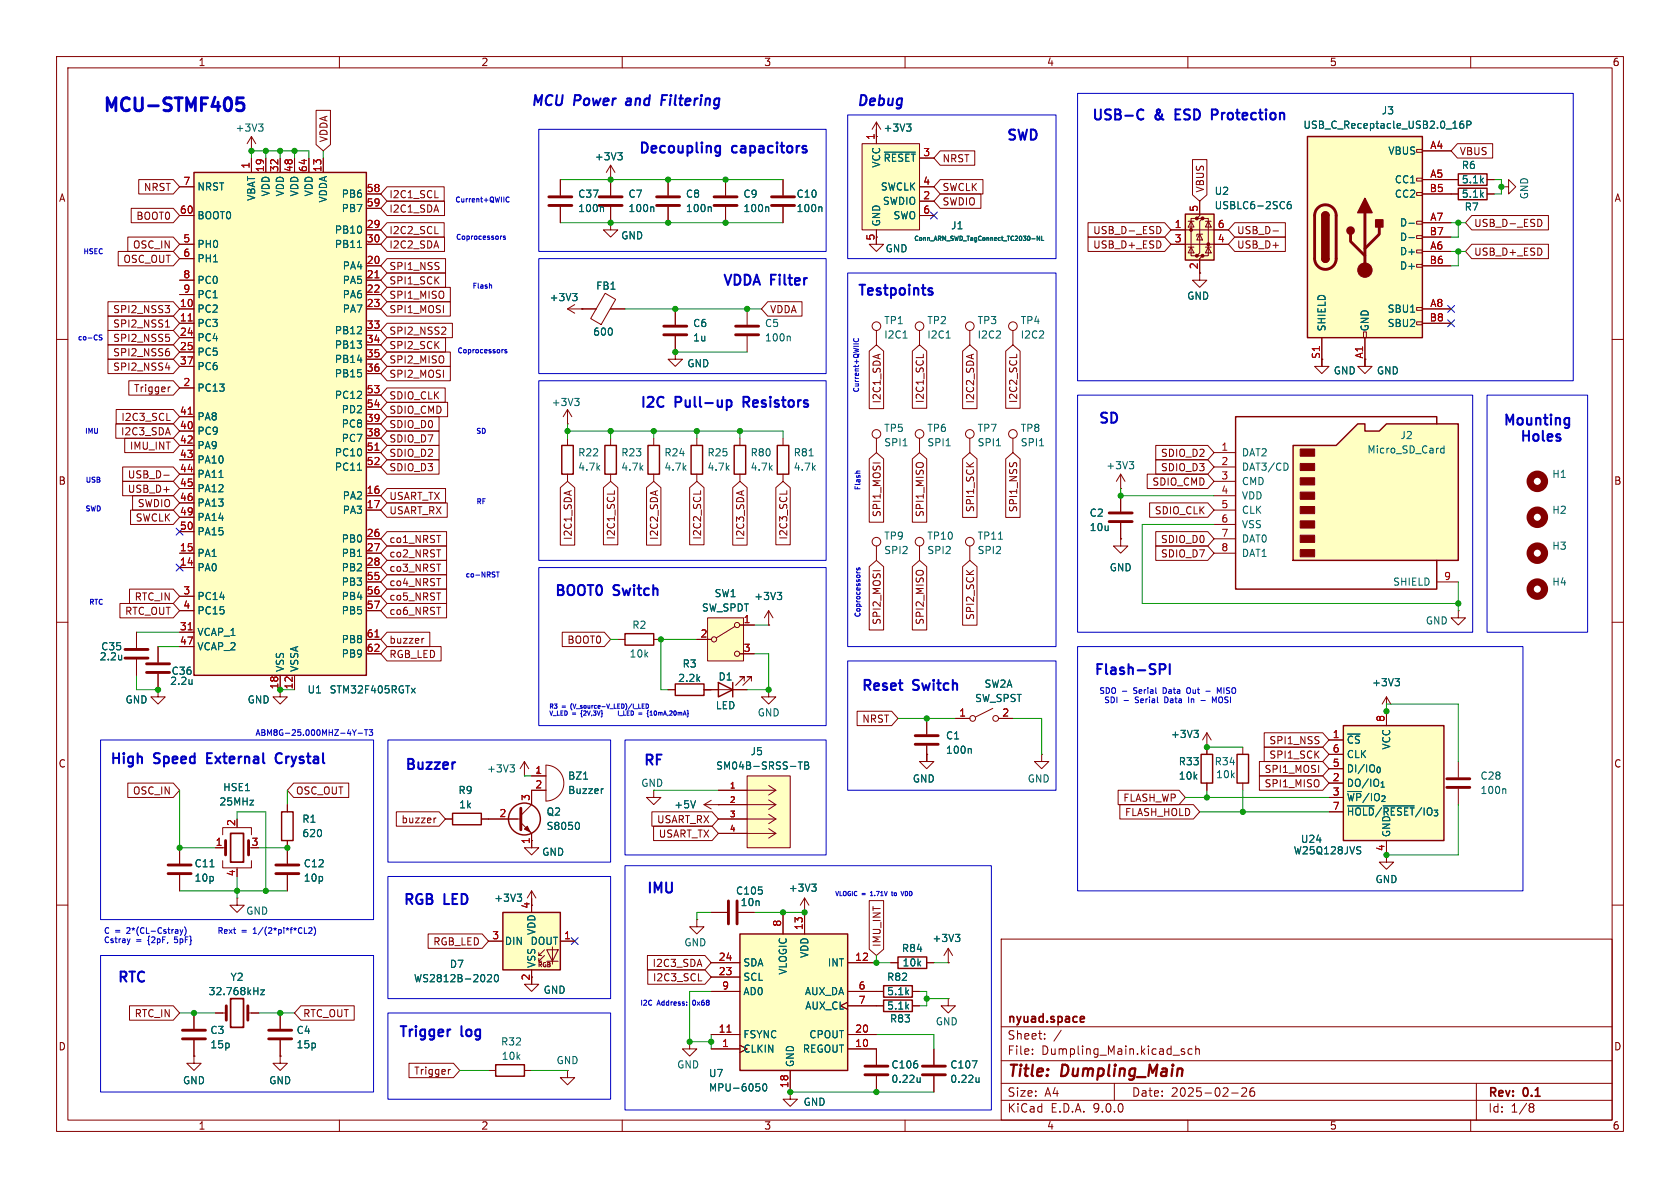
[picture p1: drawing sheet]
<svg xmlns="http://www.w3.org/2000/svg" width="297mm" height="210mm" viewBox="0 0 297 210" stroke-linecap="round" stroke-linejoin="round" font-family="sans-serif">
<defs><g id="words">
<text font-size="3.2" fill="#0000c2" x="17.9" y="20.5">MCU-STMF405</text>
<g font-size="2.8" fill="#840000">
<text x="178" y="190.9">Title:</text>
<text x="187.7" y="190.9">Dumpling_Main</text>
</g>
<g font-size="2.5" fill="#0000c2">
<text x="93.7" y="19.2">MCU</text>
<text x="101.4" y="19.2">Power</text>
<text x="111.3" y="19.2">and</text>
<text x="118.2" y="19.2">Filtering</text>
<text x="151.3" y="19.2">Debug</text>
<text x="192.8" y="21.7">USB-C</text>
<text x="204.2" y="21.7">&amp;</text>
<text x="208.5" y="21.7">ESD</text>
<text x="215.6" y="21.7">Protection</text>
<text x="112.7" y="27.6">Decoupling</text>
<text x="129.4" y="27.6">capacitors</text>
<text x="177.7" y="25.3">SWD</text>
<text x="127.6" y="51">VDDA Filter</text>
<text x="151.4" y="52.7">Testpoints</text>
<text x="113" y="72.5">I2C</text>
<text x="119.4" y="72.5">Pull-up</text>
<text x="132.1" y="72.5">Resistors</text>
<text x="194" y="75.3">SD</text>
<text x="265.5" y="75.7">Mounting</text>
<text x="268.5" y="78.5">Holes</text>
<text x="97.9" y="105.8">BOOT0</text>
<text x="108.5" y="105.8">Switch</text>
<text x="193.2" y="119.8">Flash-SPI</text>
<text x="152.1" y="122.6">Reset</text>
<text x="161.4" y="122.6">Switch</text>
<text x="19.2" y="135.5">High</text>
<text x="27.2" y="135.5">Speed</text>
<text x="37.3" y="135.5">External</text>
<text x="50.2" y="135.5">Crystal</text>
<text x="71.4" y="136.6">Buzzer</text>
<text x="113.6" y="135.8">RF</text>
<text x="71.1" y="160.4">RGB</text>
<text x="78.5" y="160.4">LED</text>
<text x="114.1" y="158.4">IMU</text>
<text x="20.6" y="174.1">RTC</text>
<text x="70.3" y="183.8">Trigger</text>
<text x="81.5" y="183.8">log</text>
</g>
<g font-size="2.1" fill="#840000">
<text x="178" y="184">Sheet:</text>
<text x="178" y="181.2">nyuad.space</text>
<text x="178" y="186.7">File:</text>
<text x="184.1" y="186.7">Dumpling_Main.kicad_sch</text>
<text x="178" y="196.9">KiCad</text>
<text x="178" y="194.1">Size:</text>
<text x="184.7" y="194.1">A4</text>
<text x="185.7" y="196.9">E.D.A.</text>
<text x="193.3" y="196.9">9.0.0</text>
<text x="200" y="194.1">Date:</text>
<text x="207" y="194.1">2025-02-26</text>
<text x="263" y="194.3">Rev:</text>
<text x="263" y="196.9">Id:</text>
<text x="267.1" y="196.9">1/8</text>
<text x="269.4" y="194.3">0.1</text>
</g>
<g font-size="1.8" fill="#840000">
<text x="35" y="11.9">1</text>
<text x="85" y="11.9">2</text>
<text x="135" y="11.9">3</text>
<text x="185" y="11.9">4</text>
<text x="235" y="11.9">5</text>
<text x="285" y="11.9">6</text>
<text x="58.1" y="25.2" transform="rotate(-90 58.1 25.2)">VDDA</text>
<text x="166.5" y="28.9">NRST</text>
<text x="258" y="27.6">VBUS</text>
<text x="10.3" y="35.9">A</text>
<text x="25.3" y="34">NRST</text>
<text x="68.7" y="35.2">I2C1_SCL</text>
<text x="166.5" y="34">SWCLK</text>
<text x="213.1" y="34.1" transform="rotate(-90 213.1 34.1)">VBUS</text>
<text x="285.3" y="35.9">A</text>
<text x="24" y="39.1">BOOT0</text>
<text x="68.7" y="37.8">I2C1_SDA</text>
<text x="68.7" y="41.6">I2C2_SCL</text>
<text x="166.5" y="36.5">SWDIO</text>
<text x="193.1" y="41.6">USB_D-_ESD</text>
<text x="218.6" y="41.6">USB_D-</text>
<text x="260.5" y="40.3">USB_D-_ESD</text>
<text x="21.7" y="46.7">OSC_OUT</text>
<text x="23.4" y="44.1">OSC_IN</text>
<text x="68.7" y="47.9">SPI1_NSS</text>
<text x="68.7" y="44.1">I2C2_SDA</text>
<text x="154.7" y="42.6" transform="rotate(-90 154.7 42.6)">5</text>
<text x="193.1" y="44.1">USB_D+_ESD</text>
<text x="218.6" y="44.1">USB_D+</text>
<text x="260.5" y="45.4">USB_D+_ESD</text>
<text x="68.7" y="50.5">SPI1_SCK</text>
<text x="68.7" y="53">SPI1_MISO</text>
<text x="19.9" y="55.6">SPI2_NSS3</text>
<text x="19.9" y="58.1">SPI2_NSS1</text>
<text x="68.7" y="55.6">SPI1_MOSI</text>
<text x="68.7" y="59.4">SPI2_NSS2</text>
<text x="136" y="55.6">VDDA</text>
<text x="19.9" y="63.2">SPI2_NSS6</text>
<text x="19.9" y="60.6">SPI2_NSS5</text>
<text x="19.9" y="65.7">SPI2_NSS4</text>
<text x="68.7" y="61.9">SPI2_SCK</text>
<text x="68.7" y="64.5">SPI2_MISO</text>
<text x="241" y="63.5" transform="rotate(-90 241 63.5)">A1</text>
<text x="23.6" y="69.5">Trigger</text>
<text x="68.7" y="67">SPI2_MOSI</text>
<text x="68.7" y="70.8">SDIO_CLK</text>
<text x="155.9" y="71.4" transform="rotate(-90 155.9 71.4)">I2C1_SDA</text>
<text x="163.5" y="71.4" transform="rotate(-90 163.5 71.4)">I2C1_SCL</text>
<text x="172.4" y="71.4" transform="rotate(-90 172.4 71.4)">I2C2_SDA</text>
<text x="180" y="71.4" transform="rotate(-90 180 71.4)">I2C2_SCL</text>
<text x="21.3" y="77.2">I2C3_SDA</text>
<text x="21.3" y="74.6">I2C3_SCL</text>
<text x="68.7" y="75.9">SDIO_D0</text>
<text x="68.7" y="73.3">SDIO_CMD</text>
<text x="22.9" y="79.7">IMU_INT</text>
<text x="68.7" y="81">SDIO_D2</text>
<text x="68.7" y="78.4">SDIO_D7</text>
<text x="68.7" y="83.5">SDIO_D3</text>
<text x="205.1" y="81">SDIO_D2</text>
<text x="205.1" y="83.5">SDIO_D3</text>
<text x="10.3" y="85.9">B</text>
<text x="22.5" y="87.3">USB_D+</text>
<text x="22.5" y="84.8">USB_D-</text>
<text x="24.3" y="89.9">SWDIO</text>
<text x="68.7" y="88.6">USART_TX</text>
<text x="203.6" y="86">SDIO_CMD</text>
<text x="285.3" y="85.9">B</text>
<text x="23.9" y="92.4">SWCLK</text>
<text x="68.7" y="91.1">USART_RX</text>
<text x="101.3" y="95.6" transform="rotate(-90 101.3 95.6)">I2C1_SDA</text>
<text x="108.9" y="95.5" transform="rotate(-90 108.9 95.5)">I2C1_SCL</text>
<text x="116.5" y="95.6" transform="rotate(-90 116.5 95.6)">I2C2_SDA</text>
<text x="124.1" y="95.5" transform="rotate(-90 124.1 95.5)">I2C2_SCL</text>
<text x="131.8" y="95.6" transform="rotate(-90 131.8 95.6)">I2C3_SDA</text>
<text x="139.4" y="95.5" transform="rotate(-90 139.4 95.5)">I2C3_SCL</text>
<text x="155.9" y="91.5" transform="rotate(-90 155.9 91.5)">SPI1_MOSI</text>
<text x="163.5" y="91.5" transform="rotate(-90 163.5 91.5)">SPI1_MISO</text>
<text x="172.4" y="90.7" transform="rotate(-90 172.4 90.7)">SPI1_SCK</text>
<text x="180" y="90.7" transform="rotate(-90 180 90.7)">SPI1_NSS</text>
<text x="204" y="91.1">SDIO_CLK</text>
<text x="68.7" y="98.8">co2_NRST</text>
<text x="68.7" y="101.3">co3_NRST</text>
<text x="68.7" y="96.2">co1_NRST</text>
<text x="205.1" y="96.2">SDIO_D0</text>
<text x="205.1" y="98.7">SDIO_D7</text>
<text x="23.7" y="106.4">RTC_IN</text>
<text x="68.7" y="106.4">co5_NRST</text>
<text x="68.7" y="103.8">co4_NRST</text>
<text x="22" y="108.9">RTC_OUT</text>
<text x="68.7" y="108.9">co6_NRST</text>
<text x="68.7" y="114">buzzer</text>
<text x="100.2" y="114">BOOT0</text>
<text x="155.9" y="110.5" transform="rotate(-90 155.9 110.5)">SPI2_MOSI</text>
<text x="163.5" y="110.5" transform="rotate(-90 163.5 110.5)">SPI2_MISO</text>
<text x="172.4" y="109.7" transform="rotate(-90 172.4 109.7)">SPI2_SCK</text>
<text x="68.7" y="116.5">RGB_LED</text>
<text x="152.3" y="128">NRST</text>
<text x="224.3" y="131.8">SPI1_NSS</text>
<text x="10.3" y="135.9">C</text>
<text x="223.5" y="136.8">SPI1_MOSI</text>
<text x="224.3" y="134.3">SPI1_SCK</text>
<text x="285.3" y="135.9">C</text>
<text x="23.4" y="140.7">OSC_IN</text>
<text x="52.2" y="140.7">OSC_OUT</text>
<text x="198.5" y="141.9">FLASH_WP</text>
<text x="223.5" y="139.4">SPI1_MISO</text>
<text x="70.9" y="145.7">buzzer</text>
<text x="116.1" y="145.7">USART_RX</text>
<text x="116.4" y="148.3">USART_TX</text>
<text x="198.8" y="144.5">FLASH_HOLD</text>
<text x="93.7" y="160.7" transform="rotate(-90 93.7 160.7)">4</text>
<text x="76.5" y="167.3">RGB_LED</text>
<text x="155.9" y="167.5" transform="rotate(-90 155.9 167.5)">IMU_INT</text>
<text x="115.3" y="171.1">I2C3_SDA</text>
<text x="115.3" y="173.7">I2C3_SCL</text>
<text x="10.3" y="185.9">D</text>
<text x="23.7" y="180">RTC_IN</text>
<text x="53.5" y="180">RTC_OUT</text>
<text x="285.3" y="185.9">D</text>
<text x="73.1" y="190.2">Trigger</text>
<text x="35" y="199.9">1</text>
<text x="85" y="199.9">2</text>
<text x="135" y="199.9">3</text>
<text x="185" y="199.9">4</text>
<text x="235" y="199.9">5</text>
<text x="285" y="199.9">6</text>
</g>
<g font-size="1.8" fill="#006464">
<text x="41.6" y="23.5">+3V3</text>
<text x="156.1" y="23.5">+3V3</text>
<text x="230.3" y="23">USB_C_Receptacle_USB2.0_16P</text>
<text x="244.2" y="20.4">J3</text>
<text x="105.1" y="28.5">+3V3</text>
<text x="155.8" y="29.7" transform="rotate(-90 155.8 29.7)">VCC</text>
<text x="156.1" y="28.8">~{RESET}</text>
<text x="245.3" y="27.5">VBUS</text>
<text x="34.8" y="33.9">NRST</text>
<text x="45.3" y="35.6" transform="rotate(-90 45.3 35.6)">VBAT</text>
<text x="47.9" y="34.8" transform="rotate(-90 47.9 34.8)">VDD</text>
<text x="50.4" y="34.8" transform="rotate(-90 50.4 34.8)">VDD</text>
<text x="52.9" y="34.8" transform="rotate(-90 52.9 34.8)">VDD</text>
<text x="55.5" y="34.8" transform="rotate(-90 55.5 34.8)">VDD</text>
<text x="58" y="35.9" transform="rotate(-90 58 35.9)">VDDA</text>
<text x="60.3" y="35.2">PB6</text>
<text x="102.1" y="35.2">C37</text>
<text x="111" y="35.2">C7</text>
<text x="121.2" y="35.2">C8</text>
<text x="131.3" y="35.2">C9</text>
<text x="140.7" y="35.2">C10</text>
<text x="155.6" y="33.9">SWCLK</text>
<text x="214.6" y="34.6">U2</text>
<text x="246.5" y="32.6">CC1</text>
<text x="246.5" y="35.2">CC2</text>
<text x="258.3" y="35.2">5.1k</text>
<text x="258.3" y="30.1">R6</text>
<text x="258.3" y="32.6">5.1k</text>
<text x="270.4" y="35.3" transform="rotate(-90 270.4 35.3)">GND</text>
<text x="34.8" y="39">BOOT0</text>
<text x="59.1" y="41.5">PB10</text>
<text x="60.3" y="37.7">PB7</text>
<text x="102.1" y="37.7">100n</text>
<text x="111" y="37.7">100n</text>
<text x="121.2" y="37.7">100n</text>
<text x="131.3" y="37.7">100n</text>
<text x="140.7" y="37.7">100n</text>
<text x="155.8" y="40.1" transform="rotate(-90 155.8 40.1)">GND</text>
<text x="156" y="36.4">SWDIO</text>
<text x="157.9" y="39">SWO</text>
<text x="168" y="40.7">J1</text>
<text x="214.6" y="37.2">USBLC6-2SC6</text>
<text x="247.4" y="40.2">D-</text>
<text x="258.8" y="37.4">R7</text>
<text x="34.8" y="44">PH0</text>
<text x="34.8" y="46.6">PH1</text>
<text x="59.1" y="44">PB11</text>
<text x="60.5" y="47.9">PA4</text>
<text x="109.7" y="42.5">GND</text>
<text x="156.5" y="44.8">GND</text>
<text x="247.4" y="42.8">D-</text>
<text x="247.4" y="45.3">D+</text>
<text x="247.4" y="47.9">D+</text>
<text x="34.8" y="50.4">PC0</text>
<text x="34.8" y="52.9">PC1</text>
<text x="60.5" y="50.4">PA5</text>
<text x="60.5" y="52.9">PA6</text>
<text x="97.1" y="53.4">+3V3</text>
<text x="105.3" y="51.4">FB1</text>
<text x="209.8" y="53.2">GND</text>
<text x="34.8" y="55.5">PC2</text>
<text x="34.8" y="58">PC3</text>
<text x="59.1" y="59.3">PB12</text>
<text x="60.5" y="55.5">PA7</text>
<text x="104.8" y="59.5">600</text>
<text x="122.4" y="58">C6</text>
<text x="135.1" y="58">C5</text>
<text x="156.2" y="57.5">TP1</text>
<text x="163.8" y="57.5">TP2</text>
<text x="172.7" y="57.5">TP3</text>
<text x="180.3" y="57.5">TP4</text>
<text x="234.5" y="58.7" transform="rotate(-90 234.5 58.7)">SHIELD</text>
<text x="242.2" y="58.7" transform="rotate(-90 242.2 58.7)">GND</text>
<text x="245.2" y="55.5">SBU1</text>
<text x="245.2" y="58">SBU2</text>
<text x="34.8" y="60.6">PC4</text>
<text x="34.8" y="63.1">PC5</text>
<text x="34.8" y="65.6">PC6</text>
<text x="59.1" y="61.8">PB13</text>
<text x="59.1" y="64.4">PB14</text>
<text x="121.4" y="65.1">GND</text>
<text x="122.4" y="60.6">1u</text>
<text x="135.1" y="60.6">100n</text>
<text x="156.2" y="60">I2C1</text>
<text x="163.8" y="60">I2C1</text>
<text x="172.7" y="60">I2C2</text>
<text x="180.3" y="60">I2C2</text>
<text x="34.8" y="69.4">PC13</text>
<text x="59.1" y="66.9">PB15</text>
<text x="59.1" y="70.7">PC12</text>
<text x="97.4" y="72">+3V3</text>
<text x="235.7" y="66.4">GND</text>
<text x="243.3" y="66.4">GND</text>
<text x="34.8" y="74.5">PA8</text>
<text x="34.8" y="77.1">PC9</text>
<text x="60.3" y="73.3">PD2</text>
<text x="60.3" y="75.8">PC8</text>
<text x="156.2" y="76.6">TP5</text>
<text x="163.8" y="76.6">TP6</text>
<text x="172.7" y="76.6">TP7</text>
<text x="180.3" y="76.6">TP8</text>
<text x="247.5" y="77.8">J2</text>
<text x="34.8" y="79.6">PA9</text>
<text x="34.8" y="82.1">PA10</text>
<text x="59.1" y="80.9">PC10</text>
<text x="59.1" y="83.4">PC11</text>
<text x="60.3" y="78.3">PC7</text>
<text x="102.1" y="83.4">4.7k</text>
<text x="102.1" y="80.9">R22</text>
<text x="109.7" y="83.4">4.7k</text>
<text x="109.7" y="80.9">R23</text>
<text x="117.4" y="83.4">4.7k</text>
<text x="117.4" y="80.9">R24</text>
<text x="125" y="83.4">4.7k</text>
<text x="125" y="80.9">R25</text>
<text x="132.6" y="83.4">4.7k</text>
<text x="132.6" y="80.9">R80</text>
<text x="140.2" y="83.4">4.7k</text>
<text x="140.2" y="80.9">R81</text>
<text x="156.2" y="79.1">SPI1</text>
<text x="163.8" y="79.1">SPI1</text>
<text x="172.7" y="79.1">SPI1</text>
<text x="180.3" y="79.1">SPI1</text>
<text x="195.5" y="83.2">+3V3</text>
<text x="219.5" y="80.9">DAT2</text>
<text x="219.5" y="83.4">DAT3/CD</text>
<text x="241.6" y="80.4">Micro_SD_Card</text>
<text x="34.8" y="84.7">PA11</text>
<text x="34.8" y="87.2">PA12</text>
<text x="34.8" y="89.8">PA13</text>
<text x="60.5" y="88.5">PA2</text>
<text x="219.5" y="86">CMD</text>
<text x="219.5" y="88.5">VDD</text>
<text x="274.3" y="84.7">H1</text>
<text x="34.8" y="92.3">PA14</text>
<text x="34.8" y="94.8">PA15</text>
<text x="60.5" y="91">PA3</text>
<text x="156.2" y="95.6">TP9</text>
<text x="163.8" y="95.6">TP10</text>
<text x="172.7" y="95.6">TP11</text>
<text x="192.5" y="91.5">C2</text>
<text x="192.5" y="94.1">10u</text>
<text x="219.5" y="91">CLK</text>
<text x="219.5" y="93.6">VSS</text>
<text x="274.3" y="91">H2</text>
<text x="34.8" y="98.7">PA1</text>
<text x="34.8" y="101.2">PA0</text>
<text x="60.3" y="96.1">PB0</text>
<text x="60.3" y="98.7">PB1</text>
<text x="60.3" y="101.2">PB2</text>
<text x="156.2" y="98.1">SPI2</text>
<text x="163.8" y="98.1">SPI2</text>
<text x="172.7" y="98.1">SPI2</text>
<text x="196.1" y="101.2">GND</text>
<text x="219.5" y="96.1">DAT0</text>
<text x="219.5" y="98.7">DAT1</text>
<text x="274.3" y="97.4">H3</text>
<text x="34.8" y="106.3">PC14</text>
<text x="60.3" y="103.7">PB3</text>
<text x="60.3" y="106.3">PB4</text>
<text x="126.2" y="105.8">SW1</text>
<text x="133.2" y="106.3">+3V3</text>
<text x="246.2" y="103.7">SHIELD</text>
<text x="274.3" y="103.7">H4</text>
<text x="34.8" y="108.8">PC15</text>
<text x="34.8" y="112.6">VCAP_1</text>
<text x="60.3" y="108.8">PB5</text>
<text x="60.3" y="113.9">PB8</text>
<text x="111.7" y="111.4">R2</text>
<text x="124" y="108.3">SW_SPDT</text>
<text x="252" y="110.6">GND</text>
<text x="17.5" y="116.9">2.2u</text>
<text x="17.8" y="115.2">C35</text>
<text x="30.2" y="119.5">C36</text>
<text x="34.8" y="115.2">VCAP_2</text>
<text x="50.4" y="118.9" transform="rotate(-90 50.4 118.9)">VSS</text>
<text x="52.9" y="118.9" transform="rotate(-90 52.9 118.9)">VSSA</text>
<text x="60.3" y="116.4">PB9</text>
<text x="111.2" y="116.4">10k</text>
<text x="120.6" y="118.2">R3</text>
<text x="22.1" y="124.6">GND</text>
<text x="30" y="121.3">2.2u</text>
<text x="43.7" y="124.6">GND</text>
<text x="54.3" y="122.8">U1</text>
<text x="58.2" y="122.8">STM32F405RGTx</text>
<text x="119.8" y="120.8">2.2k</text>
<text x="126.4" y="125.6">LED</text>
<text x="126.9" y="120.5">D1</text>
<text x="172.3" y="124.3">SW_SPST</text>
<text x="173.9" y="121.8">SW2A</text>
<text x="242.5" y="121.5">+3V3</text>
<text x="133.9" y="126.8">GND</text>
<text x="167.1" y="130.9">C1</text>
<text x="206.9" y="130.7">+3V3</text>
<text x="238" y="131.7">~{CS}</text>
<text x="86" y="136.8">+3V3</text>
<text x="126.5" y="136.2">SM04B-SRSS-TB</text>
<text x="132.6" y="133.7">J5</text>
<text x="167.1" y="133.5">100n</text>
<text x="208.3" y="135.5">R33</text>
<text x="214.6" y="135.5">R34</text>
<text x="214.9" y="137.8">10k</text>
<text x="238" y="134.2">CLK</text>
<text x="238" y="136.8">DI/IO_{0}</text>
<text x="246" y="132.6" transform="rotate(-90 246 132.6)">VCC</text>
<text x="38.7" y="142.6">25MHz</text>
<text x="39.4" y="140.1">HSE1</text>
<text x="81" y="140.6">R9</text>
<text x="81.1" y="143.1">1k</text>
<text x="100.3" y="138">BZ1</text>
<text x="100.3" y="140.6">Buzzer</text>
<text x="113.3" y="139.3">GND</text>
<text x="119.1" y="143.1">+5V</text>
<text x="161.3" y="138.5">GND</text>
<text x="181.6" y="138.5">GND</text>
<text x="208.3" y="138">10k</text>
<text x="238" y="139.3">DO/IO_{1}</text>
<text x="238" y="141.8">~{WP}/IO_{2}</text>
<text x="261.6" y="140.6">100n</text>
<text x="261.6" y="138">C28</text>
<text x="53.3" y="145.6">R1</text>
<text x="53.3" y="148.2">620</text>
<text x="96.5" y="146.9">S8050</text>
<text x="96.5" y="144.4">Q2</text>
<text x="229.9" y="149.2">U24</text>
<text x="238" y="144.4">~{HOLD}/~{RESET}/IO_{3}</text>
<text x="246" y="148.1" transform="rotate(-90 246 148.1)">GND</text>
<text x="34.3" y="153.5">C11</text>
<text x="53.6" y="153.5">C12</text>
<text x="95.8" y="151.5">GND</text>
<text x="228.6" y="151.2">W25Q128JVS</text>
<text x="34.3" y="156.1">10p</text>
<text x="43.4" y="161.9">GND</text>
<text x="53.6" y="156.1">10p</text>
<text x="87.3" y="159.6">+3V3</text>
<text x="130" y="158.3">C105</text>
<text x="130.8" y="160.4">10n</text>
<text x="139.3" y="157.8">+3V3</text>
<text x="243.1" y="156.3">GND</text>
<text x="89.2" y="167.2">DIN</text>
<text x="93.7" y="167.2">DOUT</text>
<text x="94.8" y="165.4" transform="rotate(-90 94.8 165.4)">VDD</text>
<text x="120.9" y="167.5">GND</text>
<text x="164.7" y="166.7">+3V3</text>
<text x="40.7" y="173.6">Y2</text>
<text x="73.1" y="173.8">WS2812B-2020</text>
<text x="79.4" y="171.3">D7</text>
<text x="94.8" y="171.2" transform="rotate(-90 94.8 171.2)">VSS</text>
<text x="131.3" y="171">SDA</text>
<text x="131.3" y="173.6">SCL</text>
<text x="139.3" y="172.4" transform="rotate(-90 139.3 172.4)">VLOGIC</text>
<text x="143.1" y="169.4" transform="rotate(-90 143.1 169.4)">VDD</text>
<text x="146.2" y="171">INT</text>
<text x="156.7" y="173.6">R82</text>
<text x="159.3" y="168.5">R84</text>
<text x="159.5" y="171">10k</text>
<text x="36.8" y="176.1">32.768kHz</text>
<text x="96" y="175.9">GND</text>
<text x="131.3" y="176.1">AD0</text>
<text x="142.2" y="176.1">AUX_DA</text>
<text x="142.3" y="178.7">AUX_CL</text>
<text x="156.7" y="178.7">5.1k</text>
<text x="156.7" y="176.1">5.1k</text>
<text x="37.1" y="183">C3</text>
<text x="37.1" y="185.5">15p</text>
<text x="52.3" y="183">C4</text>
<text x="52.3" y="185.5">15p</text>
<text x="88.5" y="185">R32</text>
<text x="131.3" y="183.7">FSYNC</text>
<text x="143" y="183.7">CPOUT</text>
<text x="157.2" y="180.9">R83</text>
<text x="165.3" y="181.5">GND</text>
<text x="32.3" y="191.9">GND</text>
<text x="47.5" y="191.9">GND</text>
<text x="88.6" y="187.6">10k</text>
<text x="98.3" y="188.3">GND</text>
<text x="119.6" y="189.1">GND</text>
<text x="125.2" y="190.6">U7</text>
<text x="131.3" y="186.3">CLKIN</text>
<text x="140.6" y="188.7" transform="rotate(-90 140.6 188.7)">GND</text>
<text x="141.8" y="186.3">REGOUT</text>
<text x="157.5" y="189.1">C106</text>
<text x="157.5" y="191.6">0.22u</text>
<text x="167.9" y="189.1">C107</text>
<text x="167.9" y="191.6">0.22u</text>
<text x="125.2" y="193.1">MPU-6050</text>
<text x="142" y="195.7">GND</text>
</g>
<g font-size="1.8" fill="#a90000">
<text x="44.2" y="29.9" transform="rotate(-90 44.2 29.9)">1</text>
<text x="154.7" y="24.8" transform="rotate(-90 154.7 24.8)">1</text>
<text x="163.1" y="27.7">3</text>
<text x="252.7" y="26.4">A4</text>
<text x="32.3" y="32.8">7</text>
<text x="46.7" y="30.5" transform="rotate(-90 46.7 30.5)">19</text>
<text x="49.3" y="30.5" transform="rotate(-90 49.3 30.5)">32</text>
<text x="51.8" y="30.5" transform="rotate(-90 51.8 30.5)">48</text>
<text x="54.4" y="30.5" transform="rotate(-90 54.4 30.5)">64</text>
<text x="56.9" y="30.5" transform="rotate(-90 56.9 30.5)">13</text>
<text x="64.7" y="34">58</text>
<text x="163.1" y="32.8">4</text>
<text x="163.1" y="35.3">2</text>
<text x="252.7" y="34">B5</text>
<text x="252.7" y="31.5">A5</text>
<text x="31.7" y="37.8">60</text>
<text x="64.7" y="36.6">59</text>
<text x="64.7" y="40.4">29</text>
<text x="163.1" y="37.8">6</text>
<text x="207.6" y="40.4">1</text>
<text x="211.8" y="37.5" transform="rotate(-90 211.8 37.5)">5</text>
<text x="215.2" y="40.4">6</text>
<text x="252.7" y="41.7">B7</text>
<text x="252.7" y="39.1">A7</text>
<text x="32.3" y="42.9">5</text>
<text x="32.3" y="45.5">6</text>
<text x="64.7" y="42.9">30</text>
<text x="64.7" y="46.7">20</text>
<text x="207.6" y="42.9">3</text>
<text x="211.8" y="47.7" transform="rotate(-90 211.8 47.7)">2</text>
<text x="215.2" y="42.9">4</text>
<text x="252.7" y="46.7">B6</text>
<text x="252.7" y="44.2">A6</text>
<text x="32.3" y="49.3">8</text>
<text x="32.3" y="51.8">9</text>
<text x="64.7" y="49.3">21</text>
<text x="64.7" y="51.8">22</text>
<text x="31.7" y="54.4">10</text>
<text x="31.7" y="56.9">11</text>
<text x="31.7" y="59.4">24</text>
<text x="64.7" y="54.4">23</text>
<text x="64.7" y="58.2">33</text>
<text x="252.7" y="56.9">B8</text>
<text x="252.7" y="54.4">A8</text>
<text x="31.7" y="62">25</text>
<text x="31.7" y="64.5">37</text>
<text x="64.7" y="60.7">34</text>
<text x="64.7" y="63.2">35</text>
<text x="64.7" y="65.8">36</text>
<text x="233.4" y="63.5" transform="rotate(-90 233.4 63.5)">S1</text>
<text x="32.3" y="68.3">2</text>
<text x="64.7" y="69.6">53</text>
<text x="31.7" y="73.4">41</text>
<text x="31.7" y="75.9">40</text>
<text x="64.7" y="72.1">54</text>
<text x="64.7" y="74.7">39</text>
<text x="64.7" y="77.2">38</text>
<text x="31.7" y="78.5">42</text>
<text x="31.7" y="81">43</text>
<text x="31.7" y="83.6">44</text>
<text x="64.7" y="79.8">51</text>
<text x="64.7" y="82.3">52</text>
<text x="215.8" y="79.8">1</text>
<text x="215.8" y="82.3">2</text>
<text x="31.7" y="86.1">45</text>
<text x="31.7" y="88.6">46</text>
<text x="64.7" y="87.4">16</text>
<text x="64.7" y="89.9">17</text>
<text x="215.8" y="84.8">3</text>
<text x="215.8" y="87.4">4</text>
<text x="215.8" y="89.9">5</text>
<text x="31.7" y="91.2">49</text>
<text x="31.7" y="93.7">50</text>
<text x="64.7" y="95">26</text>
<text x="215.8" y="92.5">6</text>
<text x="215.8" y="95">7</text>
<text x="31.7" y="97.5">15</text>
<text x="31.7" y="100.1">14</text>
<text x="64.7" y="97.5">27</text>
<text x="64.7" y="100.1">28</text>
<text x="215.8" y="97.5">8</text>
<text x="32.3" y="105.2">3</text>
<text x="32.3" y="107.7">4</text>
<text x="64.7" y="102.6">55</text>
<text x="64.7" y="105.2">56</text>
<text x="64.7" y="107.7">57</text>
<text x="255.2" y="102.6">9</text>
<text x="31.7" y="111.5">31</text>
<text x="64.7" y="112.8">61</text>
<text x="123.8" y="112.8">2</text>
<text x="131.4" y="110.2">1</text>
<text x="31.7" y="114">47</text>
<text x="64.7" y="115.3">62</text>
<text x="131.4" y="115.3">3</text>
<text x="49.3" y="122" transform="rotate(-90 49.3 122)">18</text>
<text x="51.8" y="122" transform="rotate(-90 51.8 122)">12</text>
<text x="169.5" y="126.7">1</text>
<text x="177.1" y="126.7">2</text>
<text x="235.5" y="130.6">1</text>
<text x="244.9" y="127.7" transform="rotate(-90 244.9 127.7)">8</text>
<text x="94.5" y="136.9">1</text>
<text x="235.5" y="133.1">6</text>
<text x="235.5" y="135.6">5</text>
<text x="93.7" y="141.7" transform="rotate(-90 93.7 141.7)">3</text>
<text x="94.5" y="139.4">2</text>
<text x="235.5" y="138.2">2</text>
<text x="235.5" y="140.7">3</text>
<text x="235.5" y="143.3">7</text>
<text x="38" y="149.6">1</text>
<text x="41.7" y="146.1" transform="rotate(-90 41.7 146.1)">2</text>
<text x="44.4" y="149.6">3</text>
<text x="88.2" y="144.5">2</text>
<text x="93.7" y="149.3" transform="rotate(-90 93.7 149.3)">1</text>
<text x="41.7" y="155" transform="rotate(-90 41.7 155)">4</text>
<text x="244.9" y="150.6" transform="rotate(-90 244.9 150.6)">4</text>
<text x="86.9" y="166.1">3</text>
<text x="99.6" y="166.1">1</text>
<text x="138.2" y="163.9" transform="rotate(-90 138.2 163.9)">8</text>
<text x="142" y="164.5" transform="rotate(-90 142 164.5)">13</text>
<text x="93.7" y="173.4" transform="rotate(-90 93.7 173.4)">2</text>
<text x="127" y="169.9">24</text>
<text x="127" y="172.5">23</text>
<text x="151.1" y="169.9">12</text>
<text x="127.6" y="175">9</text>
<text x="151.7" y="175">6</text>
<text x="151.7" y="177.5">7</text>
<text x="127" y="182.6">11</text>
<text x="127.6" y="185.2">1</text>
<text x="151.1" y="182.6">20</text>
<text x="151.1" y="185.2">10</text>
<text x="139.4" y="192.4" transform="rotate(-90 139.4 192.4)">18</text>
</g>
<g font-size="1.4" fill="#0000c2">
<text x="194.2" y="122.9">SDO</text>
<text x="195.1" y="124.5">SDI</text>
<text x="198.3" y="122.9">-</text>
<text x="198.6" y="124.5">-</text>
<text x="200.6" y="122.9">Serial</text>
<text x="200.9" y="124.5">Serial</text>
<text x="206" y="122.9">Data</text>
<text x="206.3" y="124.5">Data</text>
<text x="210.5" y="122.9">Out</text>
<text x="210.8" y="124.5">In</text>
<text x="215.5" y="124.5">MOSI</text>
<text x="216.4" y="122.9">MISO</text>
<text x="45" y="130.3">ABM8G-25.000MHZ-4Y-T3</text>
<text x="18.3" y="165.3">C</text>
<text x="18.3" y="166.9">Cstray</text>
<text x="20.4" y="165.3">=</text>
<text x="22.7" y="165.3">2*(CL-Cstray) Rext</text>
<text x="24.1" y="166.9">=</text>
<text x="26.4" y="166.9">{2pF,</text>
<text x="31.3" y="166.9">5pF}</text>
<text x="43" y="165.3">=</text>
<text x="45.3" y="165.3">1/(2*pi*f*CL2)</text>
</g>
<g font-size="1.4" fill="#a90000">
<text x="128.9" y="139.4">1</text>
<text x="128.9" y="142">2</text>
<text x="128.9" y="144.5">3</text>
<text x="128.9" y="147.1">4</text>
</g>
<g font-size="1.2" fill="#0000c2">
<text x="80.4" y="36">Current+QWIIC</text>
<text x="14.6" y="45.1">HSEC</text>
<text x="80.5" y="42.6">Coprocessors</text>
<text x="83.4" y="51.2">Flash</text>
<text x="13.7" y="60.4">co-CS</text>
<text x="80.8" y="62.7">Coprocessors</text>
<text x="152.1" y="69.5" transform="rotate(-90 152.1 69.5)">Current+QWIIC</text>
<text x="14.9" y="76.9">IMU</text>
<text x="84.1" y="76.9">SD</text>
<text x="15" y="85.5">USB</text>
<text x="84.1" y="89.3">RF</text>
<text x="152.3" y="86.8" transform="rotate(-90 152.3 86.8)">Flash</text>
<text x="15" y="90.6">SWD</text>
<text x="15.7" y="107.1">RTC</text>
<text x="82.2" y="102.3">co-NRST</text>
<text x="152.3" y="109.2" transform="rotate(-90 152.3 109.2)">Coprocessors</text>
<text x="113.1" y="178">I2C</text>
<text x="116.2" y="178">Address:</text>
<text x="122.7" y="178">0x68</text>
</g>
<text font-size="1.1" fill="#006464" x="161.5" y="42.8">Conn_ARM_SWD_TagConnect_TC2030-NL</text>
<g font-size="1.1" fill="#0000c2">
<text x="97" y="125.5">R3</text>
<text x="99.4" y="125.5">=</text>
<text x="101.2" y="125.5">(V_source-V_LED)/I_LED</text>
<text x="97" y="126.7">V_LED</text>
<text x="101.2" y="126.7">=</text>
<text x="103" y="126.7">{2V,3V} I_LED</text>
<text x="112.9" y="126.7">=</text>
<text x="114.7" y="126.7">{10mA,20mA}</text>
<text x="147.6" y="158.6">VLOGIC</text>
<text x="152.4" y="158.6">=</text>
<text x="154.2" y="158.6">1.71V</text>
<text x="158.3" y="158.6">to</text>
<text x="160.3" y="158.6">VDD</text>
</g>
<text font-size="1.1" fill="#840000" x="95" y="171.2">RGB</text>
</g></defs>
<g fill="none" stroke="#840000" stroke-width=".18">
<path d="M10 10h277v190h-277zM12 12h273v186h-273zM60 10v2M110 10v2M160 10v2M210 10v2M260 10v2M44.4 26.7h.1M44.4 24.1l-.7 1.3M44.4 24.1l.8 1.3M44.4 24.1v2.6M10 60h2"/>
<path d="M123.2 77.5v1.2M138.4 77.5v1.2M285 60h2M123.2 83.8v1.3M138.4 83.8v1.3M154.9 96.5v2.6M162.6 96.5v2.6M171.4 96.5v2.6M10 110h2M285 110h2M163.8 131.8v2.8h-1.2l1.2 1.3 1.3-1.3h-1.3v-1.2M163.8 133.4h.1"/>
<path d="M163.8 127v2.8M245.1 125.7h.1M245.1 123.2l-.8 1.3M245.1 123.2l.8 1.3M245.1 123.2v2.5M10 160h2M34.3 179.1v2.8M154.9 177.8h1.3M154.9 175.3h1.3M157.5 170.2h1.2M161.3 177.8h1.3M161.3 175.3h1.3"/>
<path d="M163.8 170.2h1.3M167.6 170.2h.1M167.6 176.5v1.3h1.3l-1.3 1.3-1.2-1.3h1.2M167.6 176.5h.1M167.6 167.6l-.7 1.3M167.6 167.6l.8 1.3M167.6 167.6v2.6M177 166h108v32h-108zM285 160h2M34.3 186.7v1.3h1.3l-1.3 1.2-1.3-1.2h1.3M34.3 186.7h.1M34.3 183.9v2.8"/>
<path d="M60 198v2M110 198v2M139.7 193v1.3h1.3l-1.3 1.3-1.3-1.3h1.3M139.7 193h.1M154.9 185.4v2.8M154.9 190.2v2.8M160 198v2M165.1 185.4v2.8M165.1 190.2v2.8M177 194.5h108M177 191.5h108M177 187.5h108"/>
<path d="M177 181.5h108M182.5 186.3v.1M182.5 185.5v.1M184.7 183.6v.1M184.7 182.8v.1M187.6 182.1l-1.3 2M197 191.5v3M209 185.9l.4 .1 .1 .2-.3 .2h-.2M209 185.4l.4 .1M210 198v2M210.7 185.5l-.4-.1-.3 .3v.4l.2 .2h.5M211.4 185.5l.2-.1 .4 .1v.9"/>
<path d="M211.4 184.9v1.5M217.7 193.2h1.2M219.5 192.4l.6-.1 .2 .1 .1 .3-.9 1.1h.9M221.7 192.3a.59 .59 0 0 0-.7 .6v.6l.1 .2 .4 .1 .2-.1 .1-.5-.1-.3h-.5l-.2 .3M260 198v2M261 191.5v6.5M270.6 195.1l.4 .1 .2 .2-.3 .3M270.6 195.7h.3M270.9 195.7l.2 .2 .1 .4-.2 .2-.4 .1"/>
<circle cx="154.9" cy="95.8" r=".76"/>
<circle cx="162.6" cy="95.8" r=".76"/>
<circle cx="171.4" cy="95.8" r=".76"/>
</g>
<path d="M191.2 179.7l.4 .1 .1 .2-.7 .2M191.6 180.6l-.4 .1" fill="none" stroke="#840000" stroke-width=".3"/>
<path d="M122.2 78.7h2v5.1h-2zM137.4 78.7h2v5.1h-2zM156.2 176.8h5.1v2h-5.1zM156.2 174.2h5.1v2.1h-5.1zM158.7 169.2h5.1v2h-5.1z" fill="none" stroke="#840000" stroke-width=".25"/>
<g fill="none" stroke="#006464" stroke-width=".18">
<path d="M45.7 21.9h.8l-.4 .5M46.3 22.4l.2 .2v.3l-.2 .3M143 80.6h.8M176.5 95.3h.7M246.6 120h.8l-.4 .4M171.5 132.3l.2 .2v.7M247.2 120.4l.2 .3v.3l-.2 .2M168.9 165.2h.8l-.4 .5M169.4 165.7l.3 .2v.3l-.3 .2M162.7 190.5v.8M162.7 191.2l-.4 .1M171.9 187.5h.8l-.5 1.3"/>
<path d="M173.1 191.2l-.4 .1M173.1 190.5v.8"/>
</g>
<path d="M161.8 130h4.1M161.8 131.6h4.1M32.3 182.1h4M32.3 183.6h4M152.9 188.5h4.1M152.9 190h4.1M163.1 188.5h4M163.1 190h4" fill="none" stroke="#840000" stroke-width=".51"/>
<path d="M237.5 128.3h17.8v20.3h-17.8z" fill="#ffffc2"/>
<path d="M257.8 33.3h5.1v2h-5.1zM257.8 30.7h5.1v2.1h-5.1zM212.3 133.4h2.1v5h-2.1zM218.7 133.4h2v5h-2zM237.5 128.3h17.8v20.3h-17.8zM49.8 143.5h2v5.1h-2z" fill="none" stroke="#840000" stroke-width=".25"/>
<g fill="none" stroke="#840000" stroke-width=".18">
<path d="M256.5 34.3h1.3M256.5 31.8h1.3M262.9 34.3h1.3M262.9 31.8h1.3M265.4 33h1.3v-1.2l1.3 1.2-1.3 1.3v-1.3M265.4 33h.1M198.1 95.3v1.2h1.3l-1.3 1.3-1.3-1.3h1.3M198.1 95.3h.1M198.1 87.6v2.8M198.1 92.5v2.8M257.8 108v1.2h1.3l-1.3 1.3-1.3-1.3h1.3M257.8 108h.1"/>
<path d="M49.5 121.9v1.3h1.3l-1.3 1.3-1.2-1.3h1.2M213.4 132.1h.1M213.4 129.5v3.9M213.4 138.4v1.3M213.4 129.5l-.8 1.3M213.4 129.5l.7 1.3M219.7 132.1v1.3M219.7 138.4v1.3M234.9 130.8h2.6M234.9 133.4h2.6M234.9 135.9h2.6M234.9 138.4h2.6"/>
<path d="M245.1 125.7v2.6M257.8 134.6v2.8M257.8 139.4v2.8M31.7 149.9v2.8M31.7 154.7v2.8M38.1 149.9h1.8M39.4 147.6v-1.3h5v1.3M39.4 152.1v1.3h5v-1.3M41.9 158.8v1.2h1.3l-1.3 1.3-1.3-1.3h1.3M41.9 158.8h.1M41.9 153.4v.3M50.8 142.2v1.3"/>
<path d="M50.8 148.6v4.1M50.8 154.7v2.8M234.9 141h2.6M234.9 143.5h2.6M245.1 148.6v3.8h1.3l-1.3 1.3-1.3-1.3h1.3"/>
</g>
<path d="M211.1 129.1h.7l-.4 .5M211.6 129.6l.2 .2v.3l-.2 .3M266 139.4l.2 .2v.7M37.1 153.2h.7M238.2 142.5h4.7M240.1 149.7h.5M240.3 150.3l.3 .3-.3 .3M244.5 142.5h5.5" fill="none" stroke="#006464" stroke-width=".18"/>
<path d="M196.1 90.7h4.1M196.1 92.2h4.1M255.8 137.7h4M255.8 139.2h4M29.7 152.9h4.1M29.7 154.4h4.1M39.9 148.6v2.5M43.9 148.6v2.5M48.8 152.9h4M48.8 154.4h4" fill="none" stroke="#840000" stroke-width=".51"/>
<path d="M40.8 147.3h2.3v5.1h-2.3z" fill="none" stroke="#840000" stroke-width=".3"/>
<path d="M209.5 37.8h5.1v8.2h-5.1z" fill="#ffffc2"/>
<g fill="#840000" stroke="#840000" stroke-width=".18">
<circle cx="210.6" cy="40.6" r=".25"/>
<circle cx="211.6" cy="38.6" r=".25"/>
<circle cx="211.6" cy="45.2" r=".25"/>
<circle cx="212.6" cy="38.6" r=".25"/>
<circle cx="212.6" cy="45.2" r=".25"/>
<circle cx="213.6" cy="43.2" r=".25"/>
</g>
<g fill="none" stroke="#840000" stroke-width=".18">
<path d="M210.1 39.1h1M210.6 39.1l.5 1h-1zM211.6 38.6h-1v6.6h1M212.1 35.6v2.5l-.5 .5h1l-.5 .5v5.6l-.5 .5h1l-.5 .5v3.8h1.3l-1.3 1.3-1.3-1.3h1.3M212.6 38.6h1v6.6h-1M213.1 39.1h1M213.6 39.1l.5 1h-1zM207 40.6h10.2M207 43.2h10.2M210.1 43.7h1M210.6 43.7l.5 1h-1zM212.1 41.4l.5 1h-1z"/>
<path d="M212.6 41.4h-1v.4M213.1 43.7h1M213.6 43.7l.5 1h-1zM241.3 63.5v1.3h1.3l-1.3 1.2-1.3-1.2h1.3"/>
</g>
<path d="M209.5 37.8h5.1v8.2h-5.1z" fill="none" stroke="#840000" stroke-width=".25"/>
<path d="M228.2 35.6l-.4 .1a.86 .86 0 0 0 0 1.2l.4-.1 .1-.4-.3-.3-.3 .1-.1 .2" fill="none" stroke="#006464" stroke-width=".18"/>
<path d="M231.1 24.1h20.4v35.6h-20.4z" fill="#ffffc2"/>
<g fill="none" stroke="#840000" stroke-width=".18">
<path d="M250.4 26.4h1.1v.5h-1.1zM250.4 31.5h1.1v.5h-1.1zM250.4 34h1.1v.5h-1.1zM250.4 39.1h1.1v.5h-1.1zM251.5 26.7h5M251.5 31.8h5M251.5 34.3h5M251.5 39.4h5M233.7 59.7v5.1h-1.3l1.3 1.2 1.2-1.2h-1.2v-1.3M241 58.7h.6v1h-.6zM241.3 59.7v5.1M250.4 41.7h1.1v.5h-1.1z"/>
<path d="M250.4 44.2h1.1v.5h-1.1zM250.4 46.7h1.1v.5h-1.1zM250.4 54.4h1.1v.5h-1.1zM250.4 56.9h1.1v.5h-1.1zM251.5 41.9h5M251.5 44.5h5M251.5 47h5M251.5 54.6h5M251.5 57.2h5M198.1 86.4h.1M198.1 83.8l-.7 1.3M198.1 83.8l.8 1.3"/>
<path d="M198.1 83.8v2.6M27.9 114.3v2.8M27.9 119.1v2.8M27.9 121.9v1.3h1.3l-1.3 1.3-1.2-1.3h1.2M27.9 121.9h.1M38.1 179.1h1.9M43.8 179.1h1.9M49.5 179.1v2.8M49.5 186.7v1.3h1.3l-1.3 1.2-1.2-1.2h1.2M49.5 186.7h.1M49.5 183.9v2.8"/>
</g>
<path d="M231.1 24.1h20.4v35.6h-20.4zM233.7 38.1a.64 .64 0 0 1 .6-.6 .64 .64 0 0 1 .6 .6M233.7 45.7a.64 .64 0 0 0 .6 .7 .64 .64 0 0 0 .6-.7" fill="none" stroke="#840000" stroke-width=".25"/>
<path d="M233 36.8a1.9 1.9 0 0 1 2-.5 1.9 1.9 0 0 1 1.2 1.8v7.6a1.91 1.91 0 0 1-1.9 1.9 1.91 1.91 0 0 1-1.9-1.9v-7.7l.2-.7zM241.3 37.6v10.2M238.8 41.4v1.3l2.5 2.5M243.8 40.1v1.3l-2.5 2.5M25.9 117.3h4.1M25.9 118.9h4.1M40 177.8v2.5M43.8 177.8v2.5M47.5 182.1h4.1M47.5 183.6h4.1" fill="none" stroke="#840000" stroke-width=".51"/>
<g fill="#840000" stroke="#840000" stroke-width=".25">
<path d="M233.7 38.1h1.2v7.6h-1.2z"/>
<path d="M233.9 37.7a.64 .64 0 0 1 .7-.2 .64 .64 0 0 1 .3 .6h-1.2z"/>
<path d="M233.7 45.7h1.2a.64 .64 0 0 1-.6 .7 .64 .64 0 0 1-.6-.7z"/>
<path d="M241.3 35.1l1.3 2.5h-2.6z"/>
<path d="M243.2 38.9h1.3v1.2h-1.3z"/>
<circle cx="238.8" cy="40.8" r=".63"/>
</g>
<circle cx="241.3" cy="47.8" r="1.27" fill="#840000" stroke="#840000" stroke-width=".18"/>
<path d="M249.1 39.5h.9M258.7 21.4l-.4 .1a.86 .86 0 0 0 0 1.2l.4-.1 .1-.5-.3-.2-.3 .1-.1 .1M259.3 22.1l.6-.1 .2-.2-.1-.3-.7-.1v1.3M249.1 42h.9M199.6 81.6h.8l-.4 .5M200.2 82.1l.2 .2v.3l-.2 .3M34 120.1v.9M34 120.9h-.1M46.1 175h.6l-.6 .8h.6" fill="none" stroke="#006464" stroke-width=".18"/>
<path d="M40.8 176.5h2.3v5.1h-2.3z" fill="none" stroke="#840000" stroke-width=".3"/>
<path d="M228.6 78.7h7.6l3.8-3.8h1.3v1.3h2.5l1.3-1.3h12.7v24.2h-29.2z" fill="#ffffc2"/>
<path d="M228.6 78.7h7.6l3.8-3.8h1.3v1.3h2.5l1.3-1.3h12.7v24.2h-29.2zM254 74.9v-1.2h-35.6v30.4h35.6v-5M110.5 112h5.1v2h-5.1zM119.4 120.9h5.1v2h-5.1z" fill="none" stroke="#840000" stroke-width=".25"/>
<g fill="#840000" stroke="#840000" stroke-width=".18">
<path d="M229.9 79.4h2.5v1.2h-2.5z"/>
<path d="M229.9 81.9h2.5v1.3h-2.5z"/>
<path d="M229.9 84.5h2.5v1.2h-2.5z"/>
<path d="M229.9 87h2.5v1.3h-2.5z"/>
<path d="M229.9 89.5h2.5v1.3h-2.5z"/>
<path d="M229.9 92.1h2.5v1.2h-2.5z"/>
<path d="M229.9 94.6h2.5v1.3h-2.5z"/>
<path d="M229.9 97.2h2.5v1.2h-2.5z"/>
</g>
<g fill="none" stroke="#840000" stroke-width=".18">
<path d="M214.6 80h3.8M214.6 82.6h3.8M214.6 85.1h3.8M214.6 87.6h3.8M214.6 90.2h3.8M214.6 92.7h3.8M214.6 95.3h3.8M214.6 97.8h3.8M109.2 113h1.3M115.6 113h1.2M254 102.9h3.8M118.1 121.9h1.3"/>
<path d="M124.5 121.9h1.2"/>
</g>
<path d="M254.7 79.8l.2 .3 .4-.1M255.3 78.8v1.3M255.3 79.3l-.4-.1-.2 .3M227.5 81.9l.2 .5-.2 .7" fill="none" stroke="#006464" stroke-width=".18"/>
<g fill="none" stroke="#840000" stroke-width="1.3">
<circle cx="271.8" cy="97.8" r="1.27"/>
<circle cx="271.8" cy="85.1" r="1.27"/>
</g>
<path d="M130.8 165.1h19.1v24.1h-19.1z" fill="#ffffc2"/>
<path d="M130.8 165.1h19.1v24.1h-19.1z" fill="none" stroke="#840000" stroke-width=".25"/>
<g fill="none" stroke="#840000" stroke-width=".18">
<path d="M154.9 58.4v2.6M115.6 139.7v1.3h1.2l-1.2 1.2-1.3-1.2h1.3M123.2 162.6v1.2h1.3l-1.3 1.3-1.3-1.3h1.3M123.2 162.6h.1M125.7 170.2h5.1M125.7 172.7h5.1M125.7 175.3h5.1M138.4 161.3v3.8M142.2 161.3v3.8M149.9 177.2l-1.3 .6 1.3 .6M149.9 170.2h5M149.9 175.3h5"/>
<path d="M149.9 177.8h5M125.7 182.9h5.1M125.7 185.4h5.1M139.7 189.2v3.8M149.9 182.9h5M149.9 185.4h5"/>
<circle cx="154.9" cy="57.7" r=".76"/>
</g>
<path d="M128.5 182.5h.7" fill="none" stroke="#a90000" stroke-width=".18"/>
<path d="M159.6 59.8h.8M133.7 191.6h.6M134.2 192.1l.1 .2-.1 .5M134.9 191.7l.2-.1a.68 .68 0 0 1 .5 .6 .68 .68 0 0 1-.5 .7l-.2-.2-.1-.3z" fill="none" stroke="#006464" stroke-width=".18"/>
<g fill="none" stroke="#840000" stroke-width="1.3">
<circle cx="271.8" cy="91.4" r="1.27"/>
<circle cx="271.8" cy="104.1" r="1.27"/>
</g>
<path d="M132.1 137.2h7.6v12.7h-7.6z" fill="#ffffc2"/>
<g fill="none" stroke="#840000" stroke-width=".18">
<path d="M127 139.7h10.2M132.1 137.2h7.6v12.7h-7.6zM135.9 138.9l1.3 .8M137.2 139.7l-1.3 .8M124.5 142.2h12.7M124.5 142.2l1.2 .8M125.7 141.5l-1.2 .7M127 142.2h.1M127 144.8h10.2M127 147.3h10.2M135.9 141.4l1.3 .8M135.9 143.9l1.3 .9"/>
<path d="M135.9 146.5l1.3 .8M137.2 142.2l-1.3 .9M137.2 144.8l-1.3 .8M137.2 147.3l-1.3 .9"/>
</g>
<path d="M141.1 134.7h.7M141.5 134.7v1.3M142.3 134.7h.4l.2 .2-.2 .4 .2 .1 .1 .3-.2 .3h-.5zM142.3 135.3h.4M123 141.5l-.5 1.3" fill="none" stroke="#006464" stroke-width=".18"/>
<path d="M125.1 109.2h6.3v7.6h-6.3z" fill="#ffffc2"/>
<g fill="none" stroke="#840000" stroke-width=".18">
<path d="M154.9 41.9v1.3h1.3l-1.3 1.3-1.2-1.3h1.2M162.6 58.4v2.6M154.9 77.5v2.5M162.6 77.5v2.5M171.4 77.5v2.5M123.2 113h2.5M125.1 109.2h6.3v7.6h-6.3zM129.9 110.7l-3.3 2.1M130.8 110.5h2.5M130.8 115.6h2.5M135.9 110.5h.1M135.9 108l-.8 1.2"/>
<path d="M135.9 108l.8 1.2M135.9 108v2.5M124.5 121.9h7.6M131.6 120.4v-.8h-.8h.8l-1.6 1.6M132.8 120.4v-.8h-.7h.7l-1.5 1.6M135.9 121.9v1.3h1.3l-1.3 1.3-1.3-1.3h1.3M135.9 121.9h.1M142.2 158.8l-.7 1.2M142.2 158.8l.8 1.2M142.2 158.8v2.5M125.7 161.3h2.8M130.6 161.3h2.7"/>
<path d="M142.2 161.3h.1"/>
<circle cx="162.6" cy="57.7" r=".76"/>
<circle cx="154.9" cy="76.7" r=".76"/>
<circle cx="162.6" cy="76.7" r=".76"/>
<circle cx="171.4" cy="76.7" r=".76"/>
<circle cx="126.2" cy="113" r=".46"/>
<circle cx="130.3" cy="115.6" r=".46"/>
<circle cx="130.3" cy="110.5" r=".46"/>
</g>
<path d="M167.3 59.8h.7M159.6 78.8h.8M167.3 78.8h.7M176.2 78.8h.7M137.4 104.7h.8l-.4 .5M137.9 105.2l.3 .2v.3l-.3 .3M143.5 156.3h.8l-.4 .5M144 156.8l.3 .2v.3l-.3 .3" fill="none" stroke="#006464" stroke-width=".18"/>
<path d="M127 120.7l2.5 1.2-2.5 1.3zM129.5 120.7v2.5" fill="none" stroke="#840000" stroke-width=".25"/>
<path d="M128.8 159.3v4M130.3 159.3v4" fill="none" stroke="#840000" stroke-width=".51"/>
<path d="M152.4 25.4h10.2v15.2h-10.2z" fill="#ffffc2"/>
<g fill="none" stroke="#840000" stroke-width=".18">
<path d="M99.1 31.8v2.7M99.1 36.6v2.8M107.9 31.8h.1M107.9 39.4v1.2h1.3l-1.3 1.3-1.2-1.3h1.2M107.9 39.4h.1M107.9 29.2v5.3M107.9 36.6v2.8M107.9 29.2l-.7 1.3M107.9 29.2l.8 1.3M118.1 31.8v2.7M118.1 36.6v2.8M152.4 25.4h10.2v15.2h-10.2z"/>
<path d="M154.9 21.6v3.8M154.9 21.6l-.7 1.3M154.9 21.6l.8 1.3M162.6 27.9h2.5M162.6 33h2.5M162.6 35.6h2.5M162.6 38.1h2.5M100.3 54.6l1.3 .8M100.3 54.6h5.1M101.6 53.8l-1.3 .8M102.9 54.6h.1M107 51.8l1.8 1.1-2.5 4.5-1.9-1.1z"/>
<path d="M107.9 54.6h2.6M154.9 40.6v2.6M171.4 58.4v2.6M179.1 58.4v2.6M100.3 74.9h.1M100.3 72.4v2.5M100.3 77.5v1.2M100.3 72.4l-.7 1.3M100.3 72.4l.8 1.3M107.9 77.5v1.2M179.1 77.5v2.5M100.3 83.8v1.3"/>
<path d="M107.9 83.8v1.3M24.1 111.8v2.8M24.1 116.6v2.8M168.9 127h2.5M175.5 125.2l-3 1.5M176.5 127h2.6M121.9 184.2v1.2h1.3l-1.3 1.3-1.3-1.3h1.3M121.9 184.2h.1"/>
<circle cx="171.4" cy="57.7" r=".76"/>
<circle cx="179.1" cy="57.7" r=".76"/>
<circle cx="179.1" cy="76.7" r=".76"/>
<circle cx="172" cy="127" r=".51"/>
<circle cx="176" cy="127" r=".51"/>
</g>
<g fill="none" stroke="#006464" stroke-width=".18">
<path d="M106.5 36.6l.2 .1v.7M109.2 27h.8l-.4 .5M109.8 27.5l.2 .2v.3l-.2 .3M115.4 36.6l.2 .1v.7M125.6 36.6l.1 .1v.7M156.3 26.9h5.5M160.3 21.9h.7l-.4 .5M160.8 22.4l.2 .2v.3l-.2 .3M101.2 51.9h.8l-.4 .5M101.8 52.4l.2 .2v.3l-.2 .3M182.4 42.2h.6M183.8 41.7v.8l-.4-.8v.8"/>
<path d="M184.2 41.7v.8h.3M101.6 70.4h.8l-.4 .5M102.1 70.9l.3 .3v.3l-.3 .2M183.8 78.8h.7M21.5 115.8v.9M21.5 116.5l-.1 .1"/>
</g>
<path d="M99.3 78.7h2v5.1h-2zM106.9 78.7h2.1v5.1h-2.1z" fill="none" stroke="#840000" stroke-width=".25"/>
<path d="M97 34.8h4.1M97 36.3h4.1M105.9 34.8h4.1M105.9 36.3h4.1M116.1 34.8h4M116.1 36.3h4M22.1 114.8h4.1M22.1 116.3h4.1" fill="none" stroke="#840000" stroke-width=".51"/>
<path d="M34.3 30.5h30.5v88.9h-30.5z" fill="#ffffc2"/>
<g fill="none" stroke="#840000" stroke-width=".25">
<path d="M34.3 30.5h30.5v88.9h-30.5z"/>
<circle cx="92.7" cy="144.8" r="2.82"/>
</g>
<g fill="none" stroke="#840000" stroke-width=".18">
<path d="M31.7 33h2.6M31.7 38.1h2.6M44.4 27.9v2.6M47 27.9v2.6M49.5 27.9v2.6M52.1 27.9v2.6M54.6 27.9v2.6M57.1 27.9v2.6M64.8 34.3h2.5M64.8 36.8h2.5M128.3 31.8v2.7M128.3 36.6v2.8"/>
<path d="M138.4 31.8v2.7M138.4 36.6v2.8M31.7 43.2h2.6M31.7 45.7h2.6M31.7 49.5h2.6M31.7 52.1h2.6M31.7 54.6h2.6M31.7 57.2h2.6M31.7 59.7h2.6M64.8 43.2h2.5M64.8 49.5h2.5M64.8 52.1h2.5"/>
<path d="M64.8 54.6h2.5M64.8 40.6h2.5M64.8 47h2.5M64.8 58.4h2.5M31.7 62.2h2.6M31.7 64.8h2.6M31.7 68.6h2.6M31.7 73.7h2.6M31.7 76.2h2.6M31.7 78.7h2.6M64.8 61h2.5M64.8 63.5h2.5"/>
<path d="M64.8 66h2.5M64.8 69.9h2.5M64.8 72.4h2.5M64.8 74.9h2.5M64.8 77.5h2.5M31.7 81.3h2.6M31.7 83.8h2.6M31.7 86.4h2.6M31.7 88.9h2.6M31.7 91.4h2.6M31.7 94h2.6M31.7 97.8h2.6"/>
<path d="M64.8 97.8h2.5M64.8 80h2.5M64.8 82.6h2.5M64.8 87.6h2.5M64.8 90.2h2.5M64.8 95.3h2.5M31.7 100.3h2.6M31.7 105.4h2.6M31.7 108h2.6M31.7 111.8h2.6M31.7 114.3h2.6M49.5 119.4v2.5"/>
<path d="M52.1 119.4v2.5M64.8 100.3h2.5M64.8 105.4h2.5M64.8 108h2.5M64.8 102.9h2.5M64.8 113h2.5M64.8 115.6h2.5M94 137.2h2.5M96.5 135.3a3.2 3.2 0 0 1 3.2 3.1 3.2 3.2 0 0 1-3.2 3.2zM96.5 139.7h-2.5v2.5l-1.9 1.9M86.4 144.8h5.7M92.1 145.4l1.9 1.9v2.6h-1.3l1.3 1.2 1.2-1.2h-1.2v-1.3"/>
<path d="M94 157.5v2.5M94 157.5l.7 1.3M94 157.5l-.8 1.3"/>
</g>
<path d="M33.3 56.7h.7M66.3 49.1h.7M33.3 73.2h.7M66.3 79.6h.7M33.3 111.3h.7M66.3 112.6h.7" fill="none" stroke="#a90000" stroke-width=".18"/>
<path d="M135.7 36.6l.2 .1v.7M145.1 36.6l.2 .1v.7M63.2 43.8h.7M38.7 84.4h.7M63.2 83.1h.7M72.7 121.7l.7 .8M73.4 121.7l-.7 .8M103.2 137.7h.7M106.7 139.4l-.3 .1M91.4 158.1h.8l-.4 .4M92 158.5l.2 .3v.4M102.1 145.4a.79 .79 0 0 1 0 1.2" fill="none" stroke="#006464" stroke-width=".18"/>
<path d="M126.2 34.8h4.1M126.2 36.3h4.1M136.4 34.8h4.1M136.4 36.3h4.1M92.1 142.9v3.8" fill="none" stroke="#840000" stroke-width=".51"/>
<path d="M92.7 146.6l.5-.5 .5 1z" fill="#840000" stroke="#840000" stroke-width=".18"/>
<path d="M88.9 161.3h10.2v10.2h-10.2z" fill="#ffffc2"/>
<g fill="none" stroke="#840000" stroke-width=".18">
<path d="M55.9 19.5h2.5v6.1l-1.3 1.1-1.2-1.1zM23.2 36.8h7.4l1.1 1.3-1.1 1.3h-7.4zM24.5 31.7h6.1l1.1 1.3-1.1 1.3h-6.1zM31.7 33h2.6M31.7 38.1h2.6M44.4 27.9v2.6M47 27.9v2.6M49.5 27.9v2.6M52.1 27.9v2.6M54.6 27.9v2.6M57.1 27.9v2.6M64.8 34.3h2.5"/>
<path d="M64.8 36.8h2.5M68.4 33h10.1v2.6h-10.1l-1.1-1.3zM68.4 35.6h10.2v2.5h-10.2l-1.1-1.3zM68.4 39.4h10.1v2.5h-10.1l-1.1-1.3zM76.9 35h.6M99.1 31.8v2.7M99.1 36.6v2.8M107.9 39.4h.1M107.9 31.8h.1M107.9 31.8v2.7M107.9 36.6v2.8M118.1 31.8v2.7"/>
<path d="M118.1 36.6v2.8M128.3 31.8v2.7M128.3 36.6v2.8M138.4 31.8v2.7M138.4 36.6v2.8M154.9 22.9v2.5M162.6 33h2.5M162.6 38.1h2.5M162.6 27.9h2.5M162.6 35.6h2.5M166.2 26.7h6.1v2.5h-6.1l-1.1-1.3zM166.2 31.7h7.6v2.6h-7.6l-1.1-1.3z"/>
<path d="M166.2 34.3h7.2v2.5h-7.2l-1.1-1.2zM192.3 39.4h13.6l1.1 1.2-1.1 1.3h-13.6zM210.8 28.2h2.6v6.2l-1.3 1.2-1.3-1.2zM212.1 35.6v2.5M218.3 39.4h8.9v2.5h-8.9l-1.1-1.3zM251.5 34.3h6.3M251.5 26.7h5M251.5 31.8h6.3M251.5 39.4h5M257.7 25.4h6.2v2.5h-6.2l-1.2-1.2zM260.2 38.1h13.5v2.5h-13.5l-1.1-1.2zM262.9 34.3h1.3"/>
<path d="M262.9 31.8h1.3M271.9 38.8a.64 .64 0 0 1 .7 .6 .64 .64 0 0 1-.7 .6M19.1 53.3h11.5l1.1 1.3-1.1 1.3h-11.5zM19.1 55.9h11.5l1.1 1.3-1.1 1.2h-11.5zM19.1 58.4h11.5l1.1 1.3-1.1 1.3h-11.5zM20.9 44.4h9.7l1.1 1.3-1.1 1.3h-9.7zM22.6 41.9h8l1.1 1.3-1.1 1.3h-8zM29.2 54h.8l-.4 .5M29.3 57.8h.7M29.3 59.1h.6M29.5 56.7l.1-.1v1.2M29.9 54.6l.1 .1-.1 .5"/>
<path d="M29.9 59.6l.1 .2-.1 .5M31.7 43.2h2.6M31.7 45.7h2.6M31.7 49.5h2.6M31.7 52.1h2.6M31.7 54.6h2.6M31.7 57.2h2.6M31.7 59.7h2.6M64.8 43.2h2.5M64.8 49.5h2.5M64.8 52.1h2.5M64.8 54.6h2.5"/>
<path d="M64.8 40.6h2.5M64.8 47h2.5M64.8 58.4h2.5M68.4 59.7h10.4v2.5h-10.4l-1.1-1.2zM68.4 53.3h11.2v2.6h-11.2l-1.1-1.3zM68.4 45.7h10.4v2.6h-10.4l-1.1-1.3zM68.4 41.9h10.2v2.6h-10.2l-1.1-1.3zM68.4 48.3h10.4v2.5h-10.4l-1.1-1.3zM68.4 50.8h11.2v2.5h-11.2l-1.1-1.2zM68.4 57.1h11.6v2.6h-11.6l-1.1-1.3zM76.9 41.3h.6M78.7 57.9l.1 .2v.3l-.8 .7h.8"/>
<path d="M102.9 54.6h.1M102.9 54.6h2.5M107.9 54.6h2.6M119.4 54.6v2.8M119.4 59.4v2.8M132.1 54.6v2.8M132.1 59.4v2.8M135.7 53.3h6.1v2.6h-6.1l-1.1-1.3zM154.9 40.6v2.6M192.3 41.9h13.6l1.1 1.3-1.1 1.3h-13.6zM204.5 40a.64 .64 0 0 1 .7 .7 .64 .64 0 0 1-.7 .6M205.2 42.9v.6"/>
<path d="M207 43.2h2.5M207 40.6h2.5M212.1 45.7v2.6M214.6 43.2h2.6M214.6 40.6h2.6M218.3 41.9h8.9v2.6h-8.9l-1.1-1.3zM225 40.8h1M233.7 59.7v5.1M241.3 59.7v5.1M251.5 54.6h5M251.5 57.2h5M251.5 47h5"/>
<path d="M251.5 41.9h5M251.5 44.5h5M260.2 43.2h13.5v2.5h-13.5l-1.1-1.2zM19.1 61h11.5l1.1 1.2-1.1 1.3h-11.5zM19.1 63.5h11.5l1.1 1.3-1.1 1.2h-11.5zM20.5 74.9h10.1l1.1 1.3-1.1 1.3h-10.1zM20.5 72.4h10.1l1.1 1.3-1.1 1.2h-10.1zM22 77.5h8.6l1.1 1.2-1.1 1.3h-8.6zM22.8 67.3h7.8l1.1 1.3-1.1 1.3h-7.8zM29.3 65h.7M29.5 74.3h.6M29.9 62.2l.1 .2-.1 .4"/>
<path d="M30.1 68.4l-.3 .1M31.7 62.2h2.6M31.7 64.8h2.6M31.7 68.6h2.6M31.7 73.7h2.6M31.7 76.2h2.6M31.7 78.7h2.6M64.8 61h2.5M64.8 63.5h2.5M64.8 66h2.5M64.8 69.9h2.5M64.8 72.4h2.5"/>
<path d="M64.8 74.9h2.5M64.8 77.5h2.5M68.4 78.7h9.2v2.6h-9.2l-1.1-1.3zM68.4 76.2h9.2v2.5h-9.2l-1.1-1.2zM68.4 73.7h9.2v2.5h-9.2l-1.1-1.3zM68.4 71.1h10.7v2.6h-10.7l-1.1-1.3zM68.4 62.2h11.2v2.6h-11.2l-1.1-1.3zM68.4 64.8h11.2v2.5h-11.2l-1.1-1.3zM68.4 68.6h10.3v2.5h-10.3l-1.1-1.2zM115.6 77.5v1.2M119.4 62.2v1.3h1.2l-1.2 1.3-1.3-1.3h1.3M119.4 62.2h.1"/>
<path d="M130.8 77.5v1.2M153.7 62.1l1.2-1.1 1.3 1.1v10.1h-2.5zM161.3 62.1l1.3-1.1 1.2 1.1v10.1h-2.5zM163.2 62.6v.6M170.2 62.1l1.2-1.1 1.3 1.1v10.1h-2.5zM177.8 62.1l1.3-1.1 1.2 1.1v10.1h-2.5zM179.7 62.6v.6M204.3 78.7h9.2l1.1 1.3-1.1 1.3h-9.2zM21.7 85.1h8.9l1.1 1.3-1.1 1.2h-8.9zM21.7 82.5h8.9l1.1 1.3-1.1 1.3h-8.9zM23.1 90.2h7.5l1.1 1.2-1.1 1.3h-7.5zM23.4 87.6h7.2l1.1 1.3-1.1 1.3h-7.2z"/>
<path d="M29 84h.9M31.7 81.3h2.6M31.7 83.8h2.6M31.7 86.4h2.6M31.7 88.9h2.6M31.7 91.4h2.6M31.7 94h2.6M31.7 97.8h2.6M64.8 97.8h2.5M64.8 80h2.5M64.8 82.6h2.5M64.8 87.6h2.5"/>
<path d="M64.8 90.2h2.5M64.8 95.3h2.5M68.4 96.5h10.5v2.6h-10.5l-1.1-1.3zM68.4 99.1h10.5v2.5h-10.5l-1.1-1.3zM68.4 88.9h10.7v2.5h-10.7l-1.1-1.2zM68.4 94h10.5v2.5h-10.5l-1.1-1.2zM68.4 81.3h9.2v2.5h-9.2l-1.1-1.2zM68.4 86.4h10.4v2.5h-10.4l-1.1-1.3zM99.1 86.2l1.2-1.1 1.3 1.1v10.2h-2.5zM106.7 86.2l1.2-1.1 1.3 1.1v10.1h-2.5zM108.6 86.7v.6M114.3 86.2l1.3-1.1 1.2 1.1v10.2h-2.5z"/>
<path d="M115.6 83.8v1.3M121.9 86.2l1.3-1.1 1.3 1.1v10.1h-2.6zM123.9 86.7v.6M129.5 86.2l1.3-1.1 1.3 1.1v10.2h-2.6zM130.8 83.8v1.3M137.2 86.2l1.2-1.1 1.3 1.1v10.1h-2.5zM139.1 86.7v.6M153.7 81.1l1.2-1.1 1.3 1.1v11.2h-2.5zM161.3 81.1l1.3-1.1 1.2 1.1v11.2h-2.5zM170.2 81.1l1.2-1.1 1.3 1.1v10.4h-2.5zM177.8 81.1l1.3-1.1 1.2 1.1v10.4h-2.5zM198.1 95.3h.1"/>
<path d="M198.1 87.6v2.8M198.1 92.5v2.8M202.8 83.8h10.7l1.1 1.3-1.1 1.3h-10.7zM203.2 88.9h10.3l1.1 1.3-1.1 1.2h-10.3zM204.3 94h9.2l1.1 1.3-1.1 1.2h-9.2zM204.3 96.5h9.2l1.1 1.3-1.1 1.3h-9.2zM204.3 81.3h9.2l1.1 1.3-1.1 1.2h-9.2zM21.2 106.7h9.4l1.1 1.3-1.1 1.2h-9.4zM22.9 104.1h7.7l1.1 1.3-1.1 1.3h-7.7zM24.1 111.8v2.8M24.1 116.6v2.8M27.9 114.3v2.8"/>
<path d="M27.9 119.1v2.8M31.7 100.3h2.6M31.7 105.4h2.6M31.7 108h2.6M31.7 111.8h2.6M31.7 114.3h2.6M49.5 119.4v2.5M52.1 119.4v2.5M64.8 113h2.5M64.8 115.6h2.5M64.8 100.3h2.5M64.8 105.4h2.5"/>
<path d="M64.8 108h2.5M64.8 102.9h2.5M68.4 104.1h10.5v2.6h-10.5l-1.1-1.3zM68.4 101.6h10.5v2.5h-10.5l-1.1-1.2zM68.4 106.7h10.5v2.5h-10.5l-1.1-1.2zM68.4 111.8h7.6v2.5h-7.6l-1.1-1.3zM68.4 114.3h9.6v2.5h-9.6l-1.1-1.2zM75 112.9l-.4 .1M99.4 111.8h7.4l1.1 1.2-1.1 1.3h-7.4zM123.2 113h2.5M130.8 110.5h2.5M130.8 115.6h2.5"/>
<path d="M135.9 110.5h.1M153.7 100.2l1.2-1.1 1.3 1.1v11.2h-2.5zM161.3 100.2l1.3-1.1 1.2 1.1v11.2h-2.5zM170.2 100.2l1.2-1.1 1.3 1.1v10.3h-2.5zM22.6 138.4h8l1.1 1.3-1.1 1.3h-8zM27.9 121.9h.1M51.9 138.4h9.8v2.6h-9.8l-1.1-1.3zM92.7 137.2h.1M92.7 134.6l-.8 1.3M92.7 134.6l.8 1.3M92.7 134.6v2.6M94 137.2h2.5"/>
<path d="M96.5 139.7h-2.5v2.5M118.1 121.9h1.3M124.5 121.9h2.5M127 139.7h5.1M129.5 121.9h2.6M151.5 125.7h6.1l1.1 1.3-1.1 1.3h-6.1zM163.8 133.4h.1M163.8 127v2.8M163.8 131.8v2.8M168.9 127h2.5M176.5 127h2.6M184.1 133.4v1.2h1.3l-1.3 1.3-1.2-1.3h1.2"/>
<path d="M184.1 133.4h.1M197.7 139.7h10.7l1.1 1.3-1.1 1.2h-10.7zM213.4 132.1h.1M213.4 132.1v1.3M213.4 138.4v1.3M222.6 137.2h11.2l1.1 1.2-1.1 1.3h-11.2zM222.6 134.6h11.2l1.1 1.3-1.1 1.3h-11.2zM223.5 129.5h10.3l1.1 1.3-1.1 1.3h-10.3zM223.5 132.1h10.3l1.1 1.3-1.1 1.2h-10.3zM234.9 130.8h2.6M234.9 133.4h2.6M234.9 135.9h2.6"/>
<path d="M234.9 138.4h2.6M245.1 125.7h.1M245.1 125.7v2.6M31.7 149.9v2.8M31.7 154.7v2.8M38.1 149.9h1.3M50.8 142.2v1.3M50.8 148.6v4.1M50.8 154.7v2.8M70.1 143.5h7.5l1.1 1.3-1.1 1.3h-7.5zM77.1 144.6l-.3 .1M78.7 144.8h1.3"/>
<path d="M85.1 144.8h6.3M94 147.3v2.6M94 158.8v2.5M115.2 143.5h10.7l1.1 1.3-1.1 1.3h-10.7zM115.5 146h10.4l1.1 1.3-1.1 1.3h-10.4zM127 142.2h.1M127 144.8h5.1M127 142.2h5.1M127 147.3h5.1M153.7 159.2h2.5v8.6l-1.3 1.1-1.2-1.1zM198 142.2h13l1.1 1.3-1.1 1.3h-13zM234.9 141h2.6"/>
<path d="M234.9 143.5h2.6M245.1 148.6v2.5M22.9 177.8h7.7l1.1 1.3-1.1 1.2h-7.7zM34.3 179.1v2.8M38.1 179.1h1.3M44.4 179.1h1.3M49.5 179.1v2.8M53.2 177.8h9.4v2.5h-9.4l-1.1-1.2zM75.7 165.1h9.5l1.2 1.3-1.2 1.2h-9.5zM86.4 166.4h2.5M94 171.5v2.5h-1.3l1.3 1.3 1.2-1.3h-1.2v-1.3M95.2 168.9h.6"/>
<path d="M95.2 169.9h.6M96.3 167.9l-1.1 1v-.5M96.3 168.9l-1.1 1v-.5M96.6 167.9h2.1l-1 2zM96.6 169.9h2.1M97.7 167.4v3M99.1 166.4h2.5M114.5 168.9h10.1l1.1 1.3-1.1 1.3h-10.1zM114.5 171.4h10.1l1.1 1.3-1.1 1.3h-10.1zM123.5 173.4h.6M125.7 170.2h5.1M125.7 172.7h5.1"/>
<path d="M125.7 175.3h5.1M125.7 161.3h2.8M130.6 161.3h2.7M138.4 161.3v3.8M142.2 161.3h.1M142.2 161.3v3.8M149.9 177.2l-1.3 .6 1.3 .6M149.9 170.2h5M149.9 175.3h6.3M149.9 177.8h6.3M157.5 170.2h1.2M161.3 175.3h1.3"/>
<path d="M161.3 177.8h1.3M163.8 170.2h1.3M167.6 170.2h.1M34.3 186.7h.1M34.3 183.9v2.8M49.5 186.7h.1M49.5 183.9v2.8M72.3 188h7.9l1.1 1.2-1.1 1.3h-7.9zM79.6 189.1l-.3 .1M86.4 189.2h1.2M92.7 189.2h1.3M100.3 189.2v1.3h1.3l-1.3 1.3-1.2-1.3h1.2"/>
<path d="M100.3 189.2h.1M125.7 182.9h5.1M125.7 185.4h5.1M139.7 193h.1M139.7 189.2v3.8M149.9 182.9h5M149.9 185.4h5v2.8M154.9 190.2v2.8M165.1 185.4v2.8M165.1 190.2v2.8"/>
</g>
<path d="M114.6 78.7h2v5.1h-2zM129.8 78.7h2v5.1h-2zM80 143.8h5.1v2h-5.1zM88.9 161.3h10.2v10.2h-10.2zM87.6 188.2h5.1v2h-5.1z" fill="none" stroke="#840000" stroke-width=".25"/>
<g fill="none" stroke="#006464" stroke-width=".18">
<path d="M106.5 36.6l.2 .1v.7M109.2 27h.8l-.4 .5M109.8 27.5l.2 .2v.3l-.2 .3M115.4 36.6l.2 .1v.7M125.6 36.6l.1 .1v.7M135.7 36.6l.2 .1v.7M145.1 36.6l.2 .1v.7M156.3 26.9h5.5M160.3 21.9h.7l-.4 .5M160.8 22.4l.2 .2v.3l-.2 .3M228.2 35.6l-.4 .1a.86 .86 0 0 0 0 1.2l.4-.1 .1-.4-.3-.3-.3 .1-.1 .2M249.1 39.5h.9"/>
<path d="M258.7 21.4l-.4 .1a.86 .86 0 0 0 0 1.2l.4-.1 .1-.5-.3-.2-.3 .1-.1 .1M259.3 22.1l.6-.1 .2-.2-.1-.3-.7-.1v1.3M63.2 43.8h.7M101.2 51.9h.8l-.4 .5M101.8 52.4l.2 .2v.3l-.2 .3M139.5 59.4l.2 .2v.7M182.4 42.2h.6M183.8 41.7v.8l-.4-.8v.8M184.2 41.7v.8h.3M249.1 42h.9M38.7 84.4h.7M63.2 83.1h.7"/>
<path d="M21.5 115.8v.9M21.5 116.5l-.1 .1M137.4 104.7h.8l-.4 .5M137.9 105.2l.3 .2v.3l-.3 .3M246.6 120h.8l-.4 .4M34 120.1v.9M34 120.9h-.1M72.7 121.7l.7 .8M73.4 121.7l-.7 .8M90.2 135.2h.7l-.4 .5M90.7 135.7l.2 .2v.3l-.2 .3M103.2 137.7h.7"/>
<path d="M106.7 139.4l-.3 .1M141.1 134.7h.7M141.5 134.7v1.3M142.3 134.7h.4l.2 .2-.2 .4 .2 .1 .1 .3-.2 .3h-.5zM142.3 135.3h.4M171.5 132.3l.2 .2v.7M211.1 129.1h.7l-.4 .5M211.6 129.6l.2 .2v.3l-.2 .3M247.2 120.4l.2 .3v.3l-.2 .2M37.1 153.2h.7M91.4 158.1h.8l-.4 .4M92 158.5l.2 .3v.4"/>
<path d="M102.1 145.4a.79 .79 0 0 1 0 1.2M123 141.5l-.5 1.3M143.5 156.3h.8l-.4 .5M144 156.8l.3 .2v.3l-.3 .3M238.2 142.5h4.7M240.1 149.7h.5M240.3 150.3l.3 .3-.3 .3M244.5 142.5h5.5M46.1 175h.6l-.6 .8h.6M86.2 172.4l.5-.1 .2 .3-.8 1h.8M87.5 172.4l.2-.1a.68 .68 0 0 1 .4 .6 .68 .68 0 0 1-.4 .7l-.2-.2-.1-.3zM168.9 165.2h.8l-.4 .5"/>
<path d="M169.4 165.7l.3 .2v.3l-.3 .2M133.7 191.6h.6M134.2 192.1l.1 .2-.1 .5M134.9 191.7l.2-.1a.68 .68 0 0 1 .5 .6 .68 .68 0 0 1-.5 .7l-.2-.2-.1-.3zM162.7 191.2l-.4 .1M162.7 190.5v.8M171.9 187.5h.8l-.5 1.3M173.1 190.5v.8M173.1 191.2l-.4 .1"/>
</g>
<path d="M117.3 57.7h4.1M117.3 59.2h4.1M130 57.7h4.1M130 59.2h4.1" fill="none" stroke="#840000" stroke-width=".51"/>
<g fill="none" stroke="#009600" stroke-width=".18">
<path d="M44.4 27.9v-1.2h10.2v1.2M47 26.7v1.2M49.5 26.7v1.2M52.1 26.7v1.2M57.1 26.7v1.2M99.1 39.4h39.3M99.1 31.8h39.3M154.9 22.9v1.2M256.5 39.4h2.6M257.8 39.4v2.5h-1.3M264.2 31.8h1.2v2.5h-1.2M110.5 54.6h24.1"/>
<path d="M154.9 41.9v1.3M256.5 44.5h2.6M257.8 44.5v2.5h-1.3M100.3 76.2h38.1v1.3M100.3 74.9v2.6M107.9 76.2v1.3M115.6 76.2v1.3M119.4 62.2h12.7M123.2 76.2v1.3M130.8 76.2v1.3M233.7 63.5v1.3M241.3 63.5v1.3"/>
<path d="M198.1 86.4v1.2h16.5M214.6 92.7h-12.7v14h55.9M24.1 119.4v2.5h3.8M24.1 111.8h7.6M27.9 114.3h3.8M107.9 113h1.3M123.2 113h-6.4v8.9h1.3M133.3 115.6h2.6v6.3h-3.8M133.3 110.5h2.6M257.8 102.9v5.1M31.7 139.7v10.2h6.4M49.5 121.9h2.6"/>
<path d="M50.8 139.7v2.5M92.7 137.2h1.3M115.6 139.7h11.4M124.5 121.9h1.2M158.7 127h10.2M163.8 133.4v1.2M179.1 127h5v6.4M213.4 139.7v1.3M213.4 132.1h6.3M219.7 139.7v3.8M245.1 125.7v-1.2h12.7v10.1M31.7 157.5h19.1"/>
<path d="M41.9 144.8v-1.3h5.1v14M41.9 154.9v3.9M45.7 149.9h5.1M94 148.6v1.3M94 158.8v1.2M209.5 141h25.4M212.1 143.5h22.8M257.8 142.2v8.9h-12.7M31.7 179.1h6.4M45.7 179.1h6.4M125.7 175.3h-3.8v8.9h3.8M125.7 161.3h-2.5v1.3"/>
<path d="M133.3 161.3h8.9M154.9 168.9v1.3h2.6M162.6 175.3h1.2v2.5h-1.2M163.8 176.5h3.8M165.1 170.2h2.5M81.3 189.2h5.1M94 189.2h6.3M125.7 182.9v2.5M139.7 193h25.4M154.9 182.9h10.2v2.5"/>
</g>
<path d="M164.5 37.5l1.2 1.2M165.7 37.5l-1.2 1.2M255.9 54l1.2 1.2M255.9 56.5l1.2 1.3M257.1 54l-1.2 1.2M257.1 56.5l-1.2 1.3M31.1 99.7l1.3 1.2M31.1 93.4l1.3 1.2M32.4 99.7l-1.3 1.2M32.4 93.4l-1.3 1.2M101 165.8l1.2 1.2M102.2 165.8l-1.2 1.2" fill="none" stroke="#000084" stroke-width=".18"/>
<g fill="none" stroke="#0000c2" stroke-width=".18">
<path d="M190.5 16.5h87.6v50.8h-87.6zM90 34.9a.39 .39 0 0 0-.6 .4 .39 .39 0 0 0 .6 .3M95.2 22.9h50.8v21.6h-50.8zM149.9 20.3h36.8v25.4h-36.8zM18 59.3h-.4a.37 .37 0 0 0 .4 .5l-.1 .3h-.4M86.8 50.4l.1 .1v.5M88.7 41.7l-.2 .1M89.3 41.8l-.2-.1-.1 .2 .3 .2v.2h-.3M95.2 45.7h50.8v20.3h-50.8zM149.9 48.3h36.8v66h-36.8zM151 59.9a.39 .39 0 0 0 .3 .5 .39 .39 0 0 0 .4-.5M89 61.8l-.2 .1"/>
<path d="M89.6 61.8h-.2l-.2 .1 .4 .2v.2h-.4M95.2 67.3h50.8v31.8h-50.8zM190.5 69.9h69.8v41.9h-69.8zM262.9 69.9h17.8v41.9h-17.8zM152 83.3h-.4l-.2 .1M87.8 101.1h.5M88 101.1v.9M95.2 100.3h50.8v28h-50.8zM149.9 116.8h36.8v22.9h-36.8zM151.4 101l.1 .2M151.5 100.4l-.1 .2 .2 .2 .2-.4h.2v.4M190.5 114.3h78.7v43.2h-78.7z"/>
<path d="M17.8 130.8h48.2v31.8h-48.2zM62.3 129l.3 .5M62.6 129.5v.5M63 129l-.4 .5M63.3 129.6h.8M64.4 129h.6M64.7 129v1M65.3 129h.6l-.4 .4 .3 .1v.4l-.1 .1-.4-.1M68.6 130.8h39.3v21.6h-39.3zM100.9 124.7v.5M102.8 126.1v.1M110.3 125.7v.7h.3"/>
<path d="M110.5 130.8h35.5v20.3h-35.5zM110.9 125.7v.7h.3M111.6 125.7v.7h.3l.1-.4M113.5 124.8h.3M113.5 125.2h.4M113.5 124.4h.4M114.2 124.4a.38 .38 0 0 1 .5 .4 .38 .38 0 0 1-.5 .4zM121.5 125.6l.2 .5-.2 .6M205.9 121.6h-.3v1h.3M205.9 123.2v1h.3M210.1 123.2v1M210.2 121.6a.34 .34 0 0 0-.4 .3v.3a.34 .34 0 0 0 .4 .4"/>
<path d="M212.3 123.8h.8M213.2 122.2h.8M214.3 124.2v-1l.4 .7 .3-.7v1M215.2 122.6v-1l.3 .7 .4-.7v1M68.6 154.9h39.3v21.6h-39.3zM110.5 153h64.8v43.2h-64.8zM153.9 158.3h.4M154 157.8h-.1M157.6 157.8h.3M157.7 157.6v.6l.2 .1M159.8 157.6l-.3 .7M17.8 168.9h48.2v24.1h-48.2z"/>
<path d="M23 166l-.3 .6M30.8 166.5l.2 .1M30.9 165.6v.5M38.7 164.5h.5v-.4l-.5-.1v1M39 164.5l.3 .5M39.7 164.7l.5-.1-.1-.2-.3-.1-.1 .2v.5h.4M40.5 164.3l.5 .7M41 164.3l-.5 .7M41.3 164.3h.4M41.4 164v.9l.3 .1M44.8 165h.5M45.1 164l-.3 .3"/>
<path d="M54.6 164.1l.4-.1 .2 .3-.7 .7h.7M55.5 163.8a1.17 1.17 0 0 1 0 1.6M68.6 179.1h39.3v15.2h-39.3zM121.4 177.6v.1M121.4 177.1v.1"/>
</g>
<g fill="none" stroke="#0000c2" stroke-width=".36">
<path d="M117 17.7h.6M117.9 16.8h-.8l-.2 1.8M201.4 19.4h.4l.3 .1M214.2 19.4h.7M126.8 25.8l.5 .1M127.3 25.8v1.4a.48 .48 0 0 1-.6 .4M127.3 26.9l-.5 .1M142.5 26.5v.4M202.1 21l-.3 .1-.4-.1M214.2 20.3h.7M164.6 51.5l.3 .3-.3 .3M164.6 50.9l.2 .1"/>
<path d="M128.5 70.8l.5-.1 .3 .4v.5l-.1 .2h-.7M277.2 73.9l.2 .1M277.4 73.9l-.1 1.6M277.4 75l-.2 .1M205 117.4h.7a.48 .48 0 0 1 .4 .5 .48 .48 0 0 1-.4 .4h-.7M206.8 117.4v1.8M49.5 133.1a.9 .9 0 0 0-.8 .9 .9 .9 0 0 0 .8 .9M80.3 134.8h.2"/>
</g>
<path d="M43 17.3h-1.1l-.1 1.1 .3-.2 .8 .1 .2 .3-.1 .8-.3 .2h-.6l-.3-.2" fill="none" stroke="#0000c2" stroke-width=".51"/>
<path d="M33.3 56.7h.7M66.3 49.1h.7M33.3 73.2h.7M66.3 79.6h.7M33.3 111.3h.7M66.3 112.6h.7M128.5 182.5h.7" fill="none" stroke="#a90000" stroke-width=".18"/>
<g fill="#009600" stroke="#009600" stroke-width=".18">
<circle cx="52.1" cy="26.7" r=".46"/>
<circle cx="49.5" cy="26.7" r=".46"/>
<circle cx="47" cy="26.7" r=".46"/>
<circle cx="44.4" cy="26.7" r=".46"/>
<circle cx="34.3" cy="179.1" r=".46"/>
<circle cx="49.5" cy="121.9" r=".46"/>
<circle cx="27.9" cy="121.9" r=".46"/>
<circle cx="31.7" cy="149.9" r=".46"/>
<circle cx="50.8" cy="149.9" r=".46"/>
<circle cx="121.9" cy="184.2" r=".46"/>
<circle cx="154.9" cy="193" r=".46"/>
<circle cx="139.7" cy="193" r=".46"/>
<circle cx="125.7" cy="184.2" r=".46"/>
<circle cx="135.9" cy="121.9" r=".46"/>
<circle cx="142.2" cy="161.3" r=".46"/>
<circle cx="132.1" cy="54.6" r=".46"/>
<circle cx="128.3" cy="39.4" r=".46"/>
<circle cx="119.4" cy="54.6" r=".46"/>
<circle cx="128.3" cy="31.8" r=".46"/>
<circle cx="123.2" cy="76.2" r=".46"/>
<circle cx="119.4" cy="62.2" r=".46"/>
<circle cx="115.6" cy="76.2" r=".46"/>
<circle cx="130.8" cy="76.2" r=".46"/>
<circle cx="47" cy="157.5" r=".46"/>
<circle cx="41.9" cy="157.5" r=".46"/>
<circle cx="49.5" cy="179.1" r=".46"/>
<circle cx="107.9" cy="39.4" r=".46"/>
<circle cx="107.9" cy="76.2" r=".46"/>
<circle cx="118.1" cy="39.4" r=".46"/>
<circle cx="118.1" cy="31.8" r=".46"/>
<circle cx="107.9" cy="31.8" r=".46"/>
<circle cx="100.3" cy="76.2" r=".46"/>
<circle cx="257.8" cy="106.7" r=".46"/>
<circle cx="265.4" cy="33" r=".46"/>
<circle cx="213.4" cy="132.1" r=".46"/>
<circle cx="219.7" cy="143.5" r=".46"/>
<circle cx="213.4" cy="141" r=".46"/>
<circle cx="245.1" cy="125.7" r=".46"/>
<circle cx="198.1" cy="87.6" r=".46"/>
<circle cx="245.1" cy="151.1" r=".46"/>
<circle cx="163.8" cy="127" r=".46"/>
<circle cx="154.9" cy="170.2" r=".46"/>
<circle cx="163.8" cy="176.5" r=".46"/>
<circle cx="138.4" cy="161.3" r=".46"/>
<circle cx="116.8" cy="113" r=".46"/>
<circle cx="257.8" cy="39.4" r=".46"/>
<circle cx="257.8" cy="44.5" r=".46"/>
</g>
<use href="#words"/>
</svg>
